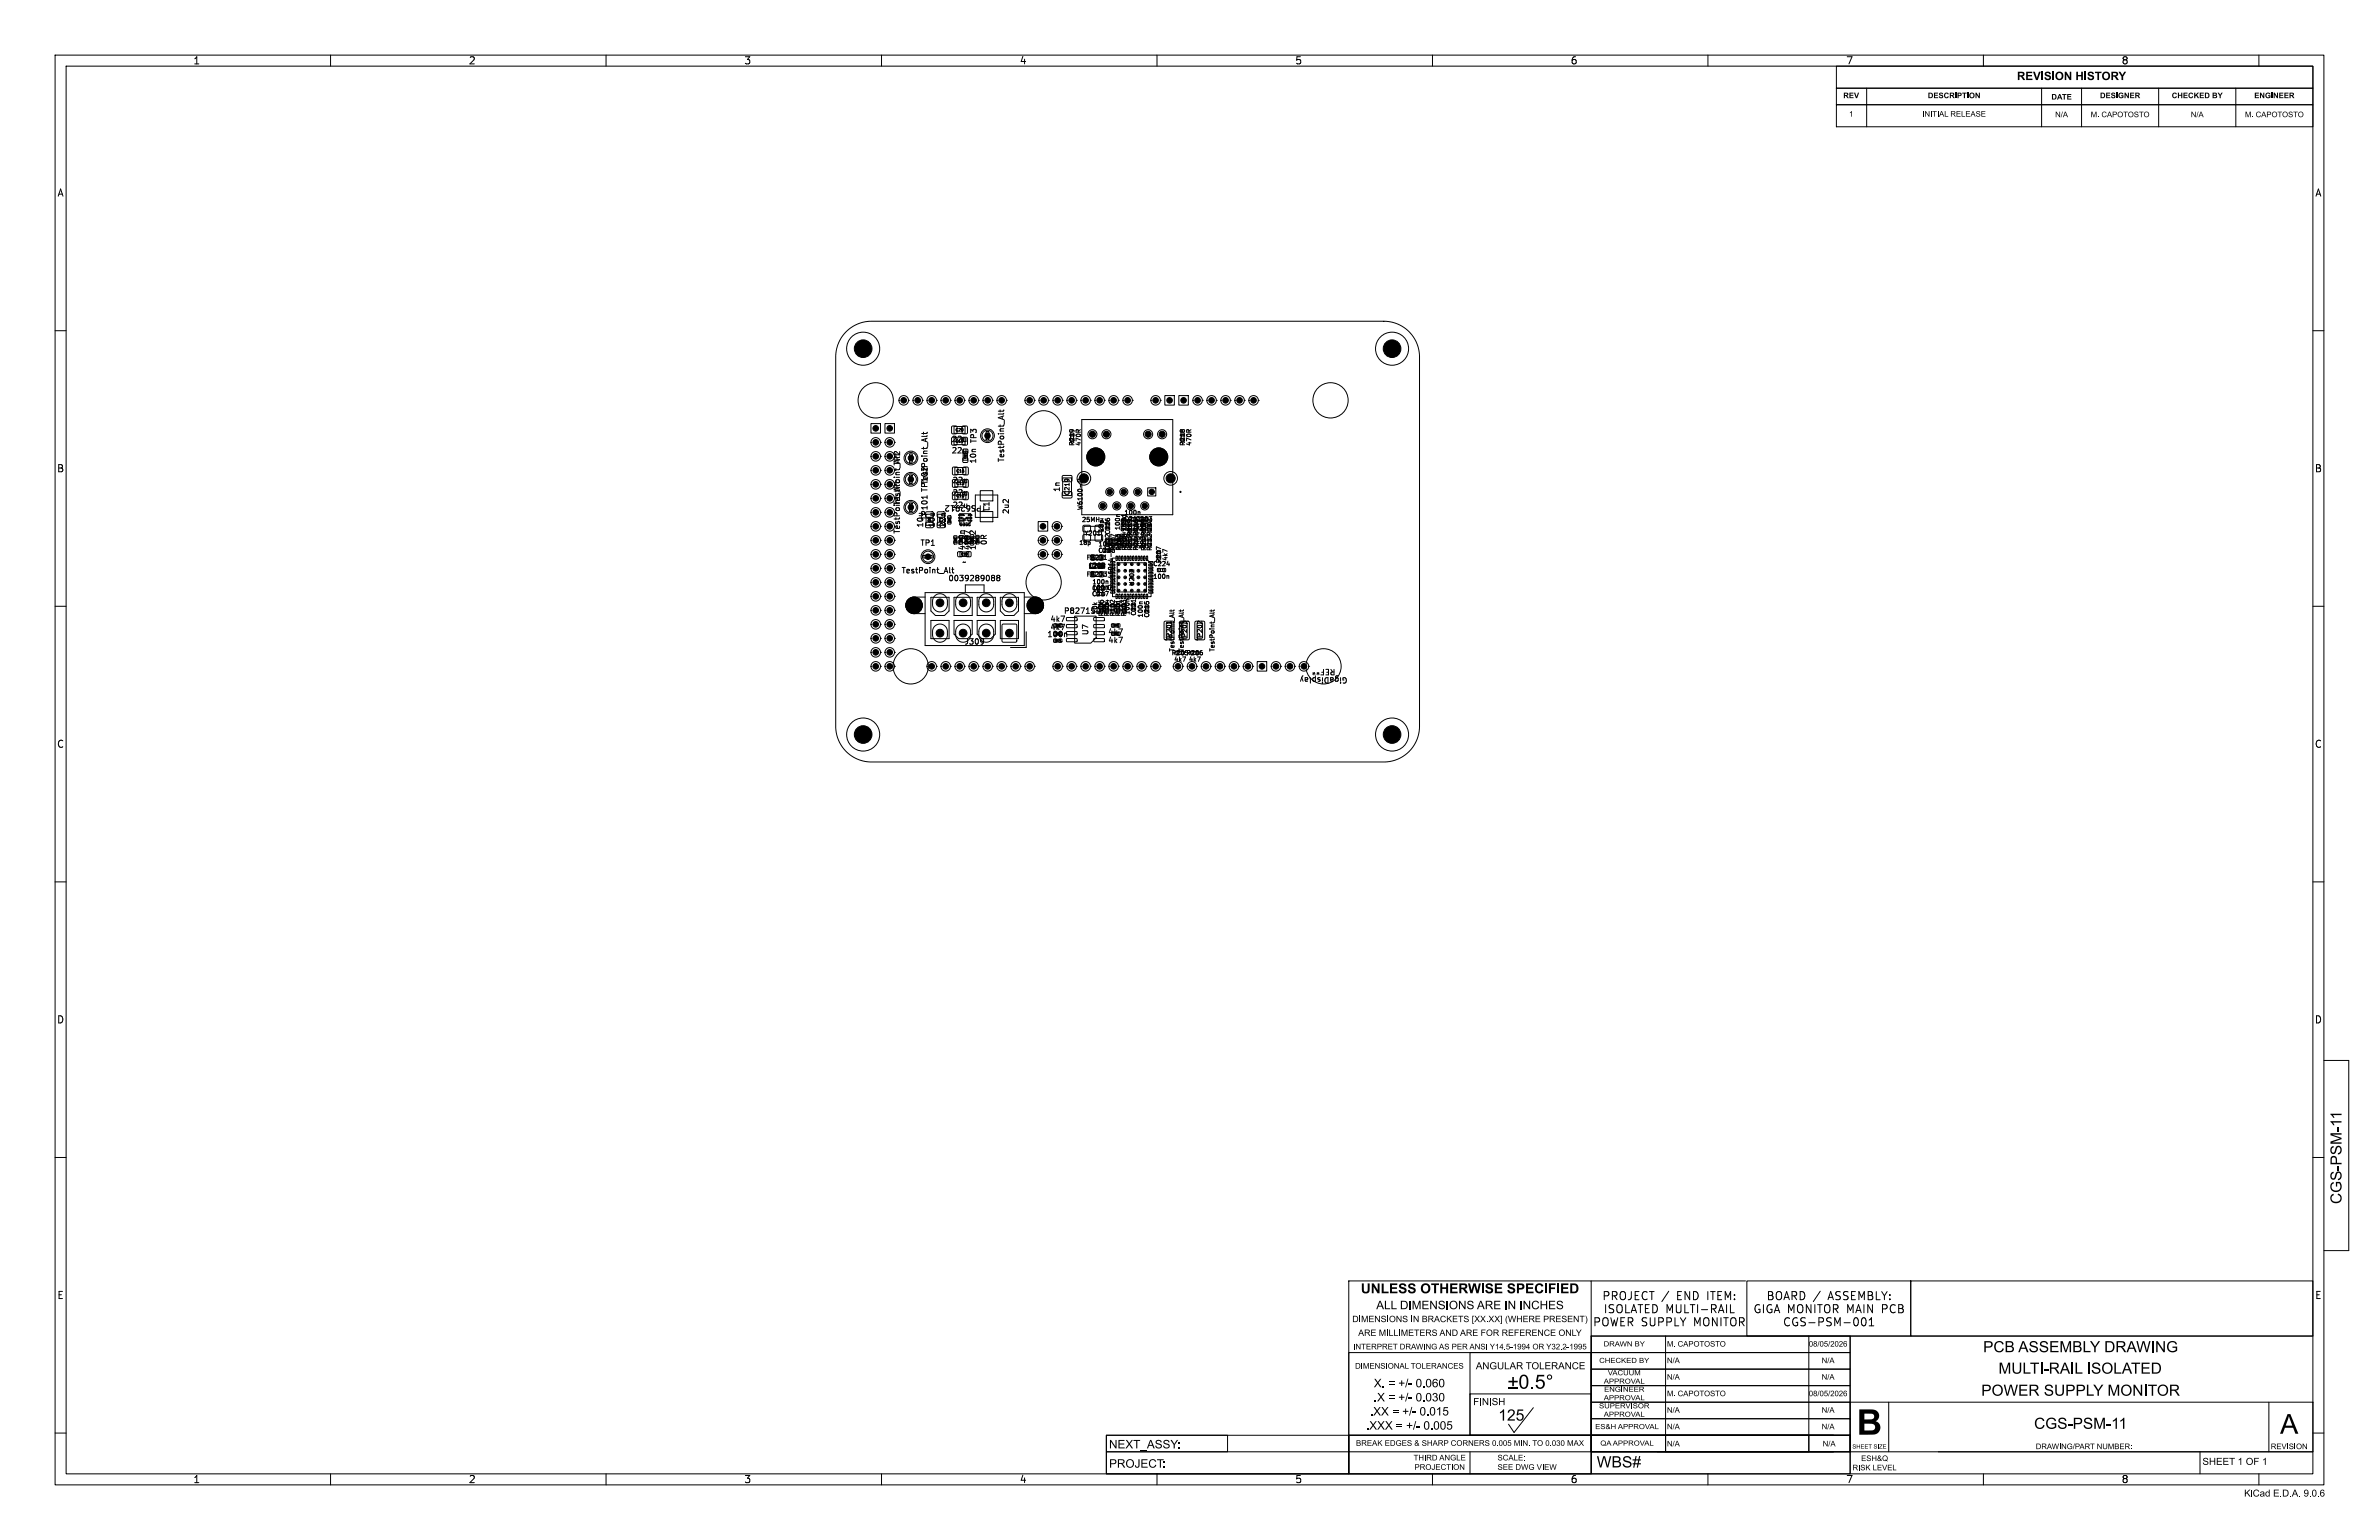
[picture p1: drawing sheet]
<svg xmlns="http://www.w3.org/2000/svg" width="432mm" height="279mm" viewBox="0 0 432 279" stroke-linecap="round" stroke-linejoin="round" font-family="sans-serif">
<defs><g id="words">
<text font-size="6.4" x="337" y="262">B</text>
<text font-size="5" x="413.8" y="261.4">A</text>
<g font-size="2.8">
<text x="359.9" y="246.1">PCB ASSEMBLY DRAWING</text>
<text x="362.7" y="250">MULTI-RAIL ISOLATED</text>
<text x="359.6" y="254">POWER SUPPLY MONITOR</text>
<text x="271.9" y="258.5">125</text>
<text x="369.2" y="260">CGS-PSM-11</text>
<text x="289.8" y="267">WBS#</text>
</g>
<text font-size="2.5" x="247" y="235.3">UNLESS OTHERWISE SPECIFIED</text>
<g font-size="2.1">
<text x="366.1" y="15.1">REVISION HISTORY</text>
<text x="249.8" y="238.1">ALL DIMENSIONS ARE</text>
<text x="297.2" y="238.5">BOARD /</text>
<text x="323.8" y="238.5">SUPPLY</text>
<text x="333.5" y="238.5">MONITOR</text>
<text x="201.3" y="263.3">NEXT_ASSY:</text>
<text x="201.3" y="266.8">PROJECT:</text>
</g>
<g font-size="1.8">
<text x="35" y="11.9">1</text>
<text x="85" y="11.9">2</text>
<text x="135" y="11.9">3</text>
<text x="185" y="11.9">4</text>
<text x="235" y="11.9">5</text>
<text x="285" y="11.9">6</text>
<text x="335" y="11.9">7</text>
<text x="385" y="11.9">8</text>
<text x="10.3" y="35.9">A</text>
<text x="420.1" y="35.9">A</text>
<text x="10.3" y="85.9">B</text>
<text x="420.1" y="85.9">B</text>
<text x="10.3" y="135.9">C</text>
<text x="420.1" y="135.9">C</text>
<text x="10.3" y="185.9">D</text>
<text x="420.1" y="185.9">D</text>
<text x="10.3" y="235.9">E</text>
<text x="420.1" y="235.9">E</text>
<text x="267.9" y="248.9">ANGULAR TOLERANCE</text>
<text x="267.4" y="255.4">FINISH</text>
<text x="35" y="269.3">1</text>
<text x="85" y="269.3">2</text>
<text x="135" y="269.3">3</text>
<text x="185" y="269.3">4</text>
<text x="235" y="269.3">5</text>
<text x="285" y="269.3">6</text>
<text x="335" y="269.3">7</text>
<text x="385" y="269.3">8</text>
<text x="399.7" y="266.2">SHEET 1 OF 1</text>
</g>
<text font-size="1.7" x="407.3" y="272">KiCad E.D.A. 9.0.6</text>
<g font-size="1.6">
<text x="245.4" y="240.3">DIMENSIONS IN BRACKETS [XX.XX] (WHERE PRESENT)</text>
<text x="246.5" y="242.8">ARE MILLIMETERS AND ARE FOR REFERENCE ONLY</text>
</g>
<g font-size="1.4">
<text x="334.6" y="18.2">REV</text>
<text x="335.6" y="21.5">1</text>
<text x="348.9" y="21.5">INITIAL RELEASE</text>
<text x="349.9" y="18.2">DESCRIPTION</text>
<text x="372.3" y="18.4">DATE</text>
<text x="373" y="21.6">N/A</text>
<text x="379.5" y="21.6">M. CAPOTOSTO</text>
<text x="381.2" y="18.2">DESIGNER</text>
<text x="394.2" y="18.2">CHECKED BY</text>
<text x="397.6" y="21.6">N/A</text>
<text x="407.5" y="21.6">M. CAPOTOSTO</text>
<text x="409.2" y="18.2">ENGINEER</text>
<text x="172.6" y="82.5">22u</text>
<text x="172.6" y="80.4">22u</text>
<text x="177.5" y="80.5" transform="rotate(-90 177.5 80.5)">TP3</text>
<text x="182.5" y="84" transform="rotate(-90 182.5 84)">TestPoint_Alt</text>
<text x="163.6" y="84.6" transform="rotate(-90 163.6 84.6)">TP2</text>
<text x="168.5" y="89.4" transform="rotate(-90 168.5 89.4)">TP102</text>
<text x="168.6" y="88" transform="rotate(-90 168.6 88)">TestPoint_Alt</text>
<text x="172.8" y="87.9">22u</text>
<text x="177.4" y="84.2" transform="rotate(-90 177.4 84.2)">10n</text>
<text x="192.6" y="89.4" transform="rotate(-90 192.6 89.4)">1n</text>
<text x="163.5" y="91.9" transform="rotate(-90 163.5 91.9)">TestPoint_Alt</text>
<text x="167.8" y="95.8" transform="rotate(-90 167.8 95.8)">10u</text>
<text x="168.5" y="94.5" transform="rotate(-90 168.5 94.5)">TP101</text>
<text x="169.9" y="95.8" transform="rotate(-90 169.9 95.8)">10u</text>
<text x="171.9" y="95.9" transform="rotate(-90 171.9 95.9)">22n</text>
<text x="172.8" y="92.4">22u</text>
<text x="172.8" y="90.1">22u</text>
<text x="179" y="91.5" transform="rotate(-180 179 91.5)">TPS62912</text>
<text x="179.8" y="92.8" transform="rotate(-90 179.8 92.8)">L1</text>
<text x="183.3" y="93.4" transform="rotate(-90 183.3 93.4)">2u2</text>
<text x="163.5" y="97" transform="rotate(-90 163.5 97)">TestPoint_Alt</text>
<text x="167" y="99.2">TP1</text>
<text x="175.3" y="100" transform="rotate(-90 175.3 100)">470n</text>
<text x="176" y="98.4" transform="rotate(-90 176 98.4)">~</text>
<text x="177.3" y="99.9" transform="rotate(-90 177.3 99.9)">15k2</text>
<text x="179.3" y="99" transform="rotate(-90 179.3 99)">0R</text>
<text x="163.5" y="104.2">TestPoint_Alt</text>
<text x="172" y="105.6">0039289088</text>
<text x="174.6" y="102.7">~</text>
<text x="190.5" y="113">4k7</text>
<text x="193" y="111.6">P82715DR</text>
<text x="175" y="117.1">J309</text>
<text x="190" y="115.8">100n</text>
<text x="190.5" y="114.5">4k7</text>
<text x="197.7" y="115.4" transform="rotate(-90 197.7 115.4)">U7</text>
<text x="201" y="115.4">4k7</text>
<text x="201" y="116.9">4k7</text>
<text x="242.5" y="121.2" transform="rotate(-180 242.5 121.2)">REF**</text>
<text x="244.7" y="122.7" transform="rotate(-180 244.7 122.7)">GigaDisplay</text>
<text x="245.6" y="245.2">INTERPRET DRAWING AS PER ANSI Y14.5-1994 OR Y32.2-1995</text>
<text x="302.6" y="244.7">M. CAPOTOSTO</text>
<text x="328.3" y="244.7">08/05/2026</text>
<text x="245.4" y="248.7">DIMENSIONAL TOLERANCES</text>
<text x="302.6" y="250.7">N/A</text>
<text x="302.6" y="247.7">N/A</text>
<text x="330.6" y="250.7">N/A</text>
<text x="330.6" y="247.7">N/A</text>
<text x="302.6" y="253.7">M. CAPOTOSTO</text>
<text x="328.3" y="253.7">08/05/2026</text>
<text x="330.6" y="256.7">N/A</text>
<text x="246.1" y="262.7">BREAK EDGES &amp; SHARP CORNERS 0.005 MIN. TO 0.030 MAX</text>
<text x="302.6" y="262.8">N/A</text>
<text x="302.6" y="259.7">N/A</text>
<text x="330.6" y="259.7">N/A</text>
<text x="330.8" y="262.8">N/A</text>
<text x="369.5" y="263.3">DRAWING/PARTNUMBER:</text>
<text x="412.2" y="263.3">REVISION</text>
</g>
<g font-size="1.3">
<text x="291.1" y="244.6">DRAWN BY</text>
<text x="290.3" y="247.6">CHECKED BY</text>
<text x="289.5" y="259.6">ES&amp;H APPROVAL</text>
<text x="290.5" y="262.6">QA APPROVAL</text>
</g>
<g font-size="1.1">
<text x="195.1" y="81" transform="rotate(-90 195.1 81)">R219</text>
<text x="196.3" y="81" transform="rotate(-90 196.3 81)">470R</text>
<text x="215.2" y="81" transform="rotate(-90 215.2 81)">R218</text>
<text x="216.4" y="81" transform="rotate(-90 216.4 81)">470R</text>
<text x="194.3" y="90" transform="rotate(-90 194.3 90)">C219</text>
<text x="196.2" y="94.9">25MHz</text>
<text x="196.7" y="92.7" transform="rotate(-90 196.7 92.7)">W6100-Q</text>
<text x="204" y="94.7">C211</text>
<text x="204" y="93.6">100n</text>
<text x="206" y="94.7">C203</text>
<text x="206.1" y="95.9">100n</text>
<text x="196.8" y="97.3">Y201</text>
<text x="197.2" y="101.7">FB201</text>
<text x="197.9" y="101.8">3u3</text>
<text x="199.3" y="100.4">C225</text>
<text x="199.3" y="99.3">100n</text>
<text x="200.4" y="96.6" transform="rotate(-90 200.4 96.6)">18p</text>
<text x="201.6" y="100" transform="rotate(-90 201.6 100)">C222 C226</text>
<text x="202.5" y="99.2" transform="rotate(-90 202.5 99.2)">0R</text>
<text x="202.6" y="100" transform="rotate(-90 202.6 100)">R217</text>
<text x="203.4" y="96.3" transform="rotate(-90 203.4 96.3)">100n</text>
<text x="203.5" y="99.9" transform="rotate(-90 203.5 99.9)">12k3</text>
<text x="203.6" y="100" transform="rotate(-90 203.6 100)">R220</text>
<text x="203.8" y="99.3" transform="rotate(-90 203.8 99.3)">1M</text>
<text x="204.6" y="96.3" transform="rotate(-90 204.6 96.3)">C201</text>
<text x="204.6" y="99.7" transform="rotate(-90 204.6 99.7)">3R3</text>
<text x="204.7" y="100" transform="rotate(-90 204.7 100)">R20849R9</text>
<text x="205.6" y="99.7" transform="rotate(-90 205.6 99.7)">3R3 R215</text>
<text x="206.6" y="99.9" transform="rotate(-90 206.6 99.9)">R214R216</text>
<text x="207" y="97.3" transform="rotate(-90 207 97.3)">49R9</text>
<text x="207.1" y="99.7" transform="rotate(-90 207.1 99.7)">3R3</text>
<text x="208.1" y="99.9" transform="rotate(-90 208.1 99.9)">R21149R9</text>
<text x="208.1" y="99.7" transform="rotate(-90 208.1 99.7)">3R3 R209</text>
<text x="209.1" y="99.9" transform="rotate(-90 209.1 99.9)">R212R210</text>
<text x="212" y="101.8" transform="rotate(-90 212 101.8)">4k7</text>
<text x="197.2" y="104.7">FB203</text>
<text x="197.5" y="103.3">120R</text>
<text x="197.5" y="103.2">C218</text>
<text x="198.2" y="107.3">C227</text>
<text x="198.2" y="107.1">100n</text>
<text x="198.2" y="106.1">100n</text>
<text x="202.2" y="107.3" transform="rotate(-90 202.2 107.3)">SI-46014-F</text>
<text x="206.1" y="106.5" transform="rotate(-90 206.1 106.5)">U202</text>
<text x="209.2" y="102.8">C224</text>
<text x="209.3" y="105.1">100n</text>
<text x="210.9" y="102.2" transform="rotate(-90 210.9 102.2)">R207</text>
<text x="198.1" y="108.3">C217</text>
<text x="199.3" y="111.4" transform="rotate(-90 199.3 111.4)">10k</text>
<text x="200.3" y="111.4" transform="rotate(-90 200.3 111.4)">10k</text>
<text x="200.5" y="111.9" transform="rotate(-90 200.5 111.9)">R105</text>
<text x="201.3" y="111.4" transform="rotate(-90 201.3 111.4)">10k</text>
<text x="201.5" y="111.9" transform="rotate(-90 201.5 111.9)">R104</text>
<text x="202.5" y="111.9" transform="rotate(-90 202.5 111.9)">R102</text>
<text x="203.3" y="111.4" transform="rotate(-90 203.3 111.4)">10k</text>
<text x="203.5" y="111.9" transform="rotate(-90 203.5 111.9)">R101</text>
<text x="204.5" y="111.9" transform="rotate(-90 204.5 111.9)">R103</text>
<text x="204.7" y="111.4" transform="rotate(-90 204.7 111.4)">10k</text>
<text x="205.1" y="111.6" transform="rotate(-90 205.1 111.6)">100n</text>
<text x="206.3" y="111.8" transform="rotate(-90 206.3 111.8)">C221</text>
<text x="207.6" y="112.1" transform="rotate(-90 207.6 112.1)">100n</text>
<text x="208.7" y="112.1" transform="rotate(-90 208.7 112.1)">C215</text>
<text x="212.6" y="119">R205R206</text>
<text x="212.7" y="116.3" transform="rotate(-90 212.7 116.3)">TP201</text>
<text x="213.4" y="118.4" transform="rotate(-90 213.4 118.4)">TestPoint_Alt</text>
<text x="215.1" y="118.4" transform="rotate(-90 215.1 118.4)">TestPoint_Alt</text>
<text x="215.5" y="116.3" transform="rotate(-90 215.5 116.3)">TP203</text>
<text x="218.3" y="116.3" transform="rotate(-90 218.3 116.3)">TP202</text>
<text x="220.6" y="118.4" transform="rotate(-90 220.6 118.4)">TestPoint_Alt</text>
<text x="213.1" y="120.2">4k7</text>
<text x="215.7" y="120.2">4k7</text>
<text x="336.2" y="263.1">SHEET SIZE</text>
</g>
<text font-size="1" x="195.8" y="99">18p</text>
<g font-size=".7">
<text x="173.4" y="80.4">C19</text>
<text x="173.4" y="78.4">C20</text>
<text x="173.5" y="85.8">C16</text>
<text x="173.5" y="88.1">C13</text>
<text x="169.1" y="94.9" transform="rotate(-90 169.1 94.9)">C8</text>
<text x="171.2" y="94.9" transform="rotate(-90 171.2 94.9)">C7</text>
<text x="173.5" y="90.3">C10</text>
<text x="175.7" y="93.8" transform="rotate(-180 175.7 93.8)">U4</text>
</g>
<g font-size=".6">
<text x="175.5" y="83.3" transform="rotate(-90 175.5 83.3)">FB1</text>
<text x="174.4" y="100.8">C18</text>
</g>
<g font-size=".4">
<text x="174.6" y="98.4" transform="rotate(-90 174.6 98.4)">R26</text>
<text x="177.6" y="98.3" transform="rotate(-90 177.6 98.3)">R21</text>
<text x="191.6" y="113.7">R23</text>
<text x="202.1" y="113.7">R24</text>
<text x="191.6" y="115.2">R32</text>
<text x="202.1" y="115.2">R31</text>
</g>
<g font-size=".3">
<text x="172.5" y="94.6" transform="rotate(-90 172.5 94.6)">C6</text>
<text x="173.6" y="98.2" transform="rotate(-90 173.6 98.2)">C9</text>
<text x="191.6" y="116.4">C17</text>
</g>
</g></defs>
<g fill="none" stroke="#000" stroke-width=".18">
<path d="M10 10h411.8v259.4h-411.8zM12 12h407.8v255.4h-407.8zM60 10v2M110 10v2M160 10v2M210 10v2M260 10v2M310 10v2M333.3 12h86.5v4h-86.5zM333.3 16h86.5v3h-86.5zM333.3 19h86.5v4h-86.5zM338.8 16v7"/>
<path d="M360 10v2M370.6 16v7M377.8 16v7M391.8 16v7M405.8 16v7M410 10v2M10 60h2M153.6 60.2a6.5 6.5 0 0 1 4.6-1.9h93a6.5 6.5 0 0 1 6.4 6.5v67a6.5 6.5 0 0 1-6.4 6.4h-93a6.5 6.5 0 0 1-6.5-6.4v-67a6.5 6.5 0 0 1 1.9-4.6zM158.1 76.9h1.7v1.7h-1.7zM160.6 76.9h1.7v1.7h-1.7zM163.2 72.6a.86 .86 0 0 1 .8-.8 .86 .86 0 0 1 .9 .8M163.2 72.6a.86 .86 0 0 0 .8 .9 .86 .86 0 0 0 .9-.9"/>
<path d="M163.2 72.6h.1M164.9 72.6h.1M165.7 72.6a.86 .86 0 0 1 .9-.8 .86 .86 0 0 1 .8 .8M165.7 72.6a.86 .86 0 0 0 .9 .9 .86 .86 0 0 0 .8-.9M165.7 72.6h.1M167.4 72.6h.1M167.6 78.4v.4M168.2 72.6a.86 .86 0 0 1 .9-.8 .86 .86 0 0 1 .9 .8M168.2 72.6a.86 .86 0 0 0 .9 .9 .86 .86 0 0 0 .9-.9M168.2 72.6h.1M168.3 79l-.2 .2h-.8M168.3 78.4l-.2 .2h-.8"/>
<path d="M170 72.6h.1M170.8 72.6a.86 .86 0 0 1 .8-.8 .86 .86 0 0 1 .9 .8M170.8 72.6a.86 .86 0 0 0 .8 .9 .86 .86 0 0 0 .9-.9M170.8 72.6h.1M172.5 72.6h.1M172.8 77.3h.7l.2 .1v1.1l-.1 .2h-.6l-.3-.1zM173.2 77.4h2v1.2h-2zM173.3 72.6a.86 .86 0 0 1 .9-.8 .86 .86 0 0 1 .8 .8M173.3 72.6a.86 .86 0 0 0 .9 .9 .86 .86 0 0 0 .8-.9M173.3 72.6h.1M174.7 79.4l.7-.1 .2 .2v1l-.1 .3h-.6l-.3-.2zM174.7 77.3h.7l.2 .1v1.1l-.1 .2h-.6l-.3-.1z"/>
<path d="M175 72.6h.1M175.9 72.6a.86 .86 0 0 1 .8-.8 .86 .86 0 0 1 .9 .8M175.9 72.6a.86 .86 0 0 0 .8 .9 .86 .86 0 0 0 .9-.9M175.9 72.6h.1M177.6 72.6h.1M178.4 72.6a.86 .86 0 0 1 .9-.8 .86 .86 0 0 1 .8 .8M178.4 72.6a.86 .86 0 0 0 .9 .9 .86 .86 0 0 0 .8-.9M178.4 72.6h.1M179 78.3h.5v1.5h-.5zM180.1 72.6h.1M180.9 72.6a.86 .86 0 0 1 .9-.8 .86 .86 0 0 1 .9 .8M180.9 72.6a.86 .86 0 0 0 .9 .9 .86 .86 0 0 0 .9-.9"/>
<path d="M180.9 72.6h.1M181.5 74.4v.3M182.2 75l-.2 .1h-.8M182.2 74.4l-.2 .2h-.8M182.7 72.6h.1M186 72.6a.86 .86 0 0 1 .9-.8 .86 .86 0 0 1 .8 .8M186 72.6a.86 .86 0 0 0 .9 .9 .86 .86 0 0 0 .8-.9M186 72.6h.1M187.7 72.6h.1M188.6 72.6a.86 .86 0 0 1 .8-.8 .86 .86 0 0 1 .9 .8M188.6 72.6a.86 .86 0 0 0 .8 .9 .86 .86 0 0 0 .9-.9M188.6 72.6h.1"/>
<path d="M190.3 72.6h.1M191.1 72.6a.86 .86 0 0 1 .9-.8 .86 .86 0 0 1 .8 .8M191.1 72.6a.86 .86 0 0 0 .9 .9 .86 .86 0 0 0 .8-.9M191.1 72.6h.1M192.8 72.6h.1M193.6 72.6a.86 .86 0 0 1 .9-.8 .86 .86 0 0 1 .9 .8M193.6 72.6a.86 .86 0 0 0 .9 .9 .86 .86 0 0 0 .9-.9M193.6 72.6h.1M195.4 72.6h.1M196.2 72.6a.86 .86 0 0 1 .8-.8 .86 .86 0 0 1 .9 .8M196.2 72.6a.86 .86 0 0 0 .8 .9 .86 .86 0 0 0 .9-.9M196.2 72.6h.1"/>
<path d="M196.3 76.1h16.6v17.3h-16.6zM197.9 72.6h.1M198.7 72.6a.86 .86 0 0 1 .9-.8 .86 .86 0 0 1 .8 .8M198.7 72.6a.86 .86 0 0 0 .9 .9 .86 .86 0 0 0 .8-.9M198.7 72.6h.1M200.4 72.6h.1M201.3 72.6a.86 .86 0 0 1 .8-.8 .86 .86 0 0 1 .9 .8M201.3 72.6a.86 .86 0 0 0 .8 .9 .86 .86 0 0 0 .9-.9M201.3 72.6h.1M203 72.6h.1M203.8 72.6a.86 .86 0 0 1 .9-.8 .86 .86 0 0 1 .8 .8M203.8 72.6a.86 .86 0 0 0 .9 .9 .86 .86 0 0 0 .8-.9"/>
<path d="M203.8 72.6h.1M205.5 72.6h.1M208.9 72.6a.86 .86 0 0 1 .8-.8 .86 .86 0 0 1 .9 .8M208.9 72.6a.86 .86 0 0 0 .8 .9 .86 .86 0 0 0 .9-.9M208.9 72.6h.1M210.6 72.6h.1M211.4 71.8h1.7v1.7h-1.7zM214 71.8h1.7v1.7h-1.7zM216.5 72.6a.86 .86 0 0 1 .9-.8 .86 .86 0 0 1 .8 .8M216.5 72.6a.86 .86 0 0 0 .9 .9 .86 .86 0 0 0 .8-.9M216.5 72.6h.1M218.2 72.6h.1"/>
<path d="M219 72.6a.86 .86 0 0 1 .9-.8 .86 .86 0 0 1 .9 .8M219 72.6a.86 .86 0 0 0 .9 .9 .86 .86 0 0 0 .9-.9M219 72.6h.1M220.8 72.6h.1M221.6 72.6a.86 .86 0 0 1 .8-.8 .86 .86 0 0 1 .9 .8M221.6 72.6a.86 .86 0 0 0 .8 .9 .86 .86 0 0 0 .9-.9M221.6 72.6h.1M223.3 72.6h.1M224.1 72.6a.86 .86 0 0 1 .9-.8 .86 .86 0 0 1 .8 .8M224.1 72.6a.86 .86 0 0 0 .9 .9 .86 .86 0 0 0 .8-.9M224.1 72.6h.1M225.8 72.6h.1"/>
<path d="M226.7 72.6a.86 .86 0 0 1 .8-.8 .86 .86 0 0 1 .9 .8M226.7 72.6a.86 .86 0 0 0 .8 .9 .86 .86 0 0 0 .9-.9M226.7 72.6h.1M228.4 72.6h.1M419.8 60h2M158.1 98a.86 .86 0 0 1 .8-.8 .86 .86 0 0 1 .9 .8M158.1 98a.86 .86 0 0 0 .8 .9 .86 .86 0 0 0 .9-.9M158.1 95.5a.86 .86 0 0 1 .8-.9 .86 .86 0 0 1 .9 .9M158.1 95.5a.86 .86 0 0 0 .8 .9 .86 .86 0 0 0 .9-.9M158.1 93a.86 .86 0 0 1 .8-.9 .86 .86 0 0 1 .9 .9M158.1 93a.86 .86 0 0 0 .8 .8 .86 .86 0 0 0 .9-.8M158.1 90.4a.86 .86 0 0 1 .8-.8 .86 .86 0 0 1 .9 .8"/>
<path d="M158.1 90.4a.86 .86 0 0 0 .8 .9 .86 .86 0 0 0 .9-.9M158.1 87.9a.86 .86 0 0 1 .8-.9 .86 .86 0 0 1 .9 .9M158.1 87.9a.86 .86 0 0 0 .8 .8 .86 .86 0 0 0 .9-.8M158.1 85.3a.86 .86 0 0 1 .8-.8 .86 .86 0 0 1 .9 .8M158.1 85.3a.86 .86 0 0 0 .8 .9 .86 .86 0 0 0 .9-.9M158.1 82.8a.86 .86 0 0 1 .8-.9 .86 .86 0 0 1 .9 .9M158.1 82.8a.86 .86 0 0 0 .8 .9 .86 .86 0 0 0 .9-.9M158.1 80.3a.86 .86 0 0 1 .8-.9 .86 .86 0 0 1 .9 .9M158.1 80.3a.86 .86 0 0 0 .8 .8 .86 .86 0 0 0 .9-.8M158.1 98h.1M158.1 95.5h.1M158.1 93h.1"/>
<path d="M158.1 90.4h.1M158.1 87.9h.1M158.1 85.3h.1M158.1 82.8h.1M158.1 80.3h.1M159.8 98h.1M159.8 95.5h.1M159.8 93h.1M159.8 90.4h.1M159.8 87.9h.1M159.8 85.3h.1M159.8 82.8h.1"/>
<path d="M159.8 80.3h.1M160.6 98a.86 .86 0 0 1 .9-.8 .86 .86 0 0 1 .8 .8M160.6 98a.86 .86 0 0 0 .9 .9 .86 .86 0 0 0 .8-.9M160.6 80.3a.86 .86 0 0 1 .9-.9 .86 .86 0 0 1 .8 .9M160.6 80.3a.86 .86 0 0 0 .9 .8 .86 .86 0 0 0 .8-.8M160.6 98h.1M160.6 95.5h.1M160.6 93h.1M160.6 90.4h.1M160.6 87.9h.1M160.6 85.3h.1M160.6 82.8h.1"/>
<path d="M160.6 80.3h.1M162.3 98h.1M162.3 80.3h.1M165.1 86.2h.5v1.5h-.5zM165.1 91.3h.5v1.5h-.5zM165.1 82.3h.5v1.6h-.5zM168.1 92.9h1.2l.1 .2v.6l-.2 .2-1.1-.1-.1-.2zM168.1 94.8h1.2l.1 .2v.6l-.2 .2-1.1-.1-.1-.2zM168.1 93.3h1.2M168.1 95.3h1.2M168.3 89.9v.6M170.2 92.9h1.2l.1 .2v.6l-.2 .2-1.1-.1-.1-.2z"/>
<path d="M170.2 94.8h1.2l.1 .2v.6l-.2 .2-1.1-.1-.1-.2zM170.2 93.3h1.2M170.2 95.3h1.2M171.6 91.7h.7l-.7 .8 .1 .2h.4M172 93.6h.6v.5h-.6zM172 94.6h.6v.4h-.6zM172.1 93.8h.5v1h-.5M172.9 84.8l.7-.1 .2 .2 .1 1-.2 .3h-.6l-.2-.2zM172.9 89.3l.7-.1 .2 .2 .1 1-.2 .3h-.6l-.2-.2zM172.9 87h.7l.2 .1 .1 1.1-.2 .2h-.6l-.2-.1zM173.1 98.2h.6v.5h-.6zM173.1 97.2h.6v.5h-.6z"/>
<path d="M173.2 97.5h.5v1h-.5zM173.3 84.8h2v1.3h-2zM174 93.4h.9l.1 .1-1 .1zM174 93.9h.6v.1h-.6zM174 94.4h.9l.1 .1h-1zM174.2 93.2h2v1.5l-.5 .5h-1.5zM174.3 94.9h.3l-.1 .5h-.2zM174.8 83.1h.8v.7h-.8zM174.8 81.5h.8v.8h-.8zM174.8 81.9h.8v1.6h-.8zM174.8 94.9h.3l-.1 .5h-.2zM174.8 84.8l.7-.1 .2 .2 .1 1-.2 .3h-.6l-.2-.2z"/>
<path d="M174.8 89.3l.7-.1 .2 .2 .1 1-.2 .3h-.6l-.2-.2zM174.8 87h.7l.2 .1 .1 1.1-.2 .2h-.6l-.2-.1zM175 96.3h-.5l-.1 .3M175 96.3v.6M175 96.3l1 .4M175.3 94.9h.3l-.1 .5h-.2zM175.4 99.1h.6M175.4 93.9h.9l.1 .1-1 .1zM175.8 94.4h.6v.1h-.6zM175.8 93.4h.6v.1h-.6zM175.8 94.9h.3l-.1 .5h-.2zM177 89.8h4.1v4.1h-4.1z"/>
<path d="M177 96.3v.6l-.5-.5-.3-.1-.2 .2M177.9 92.8h2.3v1.9h-2.3zM177.9 89h2.3v1.9h-2.3zM182.1 90.7h.4M183 90.6v.6M188.4 98a.86 .86 0 0 1 .9-.8 .86 .86 0 0 1 .9 .8M188.4 98a.86 .86 0 0 0 .9 .9 .86 .86 0 0 0 .9-.9M188.4 94.6h1.8v1.8h-1.8zM188.4 98h.1M190.2 98h.1M191 95.5a.86 .86 0 0 1 .8-.9 .86 .86 0 0 1 .9 .9M191 95.5a.86 .86 0 0 0 .8 .9 .86 .86 0 0 0 .9-.9"/>
<path d="M191 98a.86 .86 0 0 1 .8-.8 .86 .86 0 0 1 .9 .8M191 98a.86 .86 0 0 0 .8 .9 .86 .86 0 0 0 .9-.9M191 95.5h.1M191 98h.1M192.7 95.5h.1M192.7 98h.1M192.9 86.3h1.5l.2 .2v.8l-.3 .1h-1.4l-.1-.2zM192.9 89.3l1.5-.1 .2 .3v.7l-.3 .2-1.4-.1-.1-.2zM192.9 86.7h1.6v3.2h-1.6zM193.3 87h.6M193.6 86.9l.1 .1M195.7 87h.6l.1 .3-.3 .2-.4-.1z"/>
<path d="M196.5 86.9l-.3 .4M196.6 95.4h1.3v1h-1.3zM196.6 97.1h1.3v1h-1.3zM196.7 95.5h2.6l.6 .6v1.9h-3.2zM198.8 95.4h1.3v1h-1.3zM198.8 97.1h1.3v1h-1.3zM199.2 97.1h.5M199.8 94.1h.4l-.4 .6M201.6 96.9l.8 .4M202.8 93.4l-.1 .1M204.4 97h.1M206.8 92.8l.1 .6"/>
<path d="M208.3 88.5h1.5v1.5h-1.5zM210.7 99.5l-.8-.3v.5M10 110h2M158.1 118.4a.86 .86 0 0 1 .8-.9 .86 .86 0 0 1 .9 .9M158.1 118.4a.86 .86 0 0 0 .8 .8 .86 .86 0 0 0 .9-.8M158.1 115.8a.86 .86 0 0 1 .8-.8 .86 .86 0 0 1 .9 .8M158.1 115.8a.86 .86 0 0 0 .8 .9 .86 .86 0 0 0 .9-.9M158.1 113.3a.86 .86 0 0 1 .8-.9 .86 .86 0 0 1 .9 .9M158.1 113.3a.86 .86 0 0 0 .8 .8 .86 .86 0 0 0 .9-.8M158.1 110.7a.86 .86 0 0 1 .8-.8 .86 .86 0 0 1 .9 .8M158.1 110.7a.86 .86 0 0 0 .8 .9 .86 .86 0 0 0 .9-.9M158.1 108.2a.86 .86 0 0 1 .8-.9 .86 .86 0 0 1 .9 .9"/>
<path d="M158.1 108.2a.86 .86 0 0 0 .8 .9 .86 .86 0 0 0 .9-.9M158.1 105.7a.86 .86 0 0 1 .8-.9 .86 .86 0 0 1 .9 .9M158.1 105.7a.86 .86 0 0 0 .8 .8 .86 .86 0 0 0 .9-.8M158.1 103.1a.86 .86 0 0 1 .8-.8 .86 .86 0 0 1 .9 .8M158.1 103.1a.86 .86 0 0 0 .8 .9 .86 .86 0 0 0 .9-.9M158.1 100.6a.86 .86 0 0 1 .8-.9 .86 .86 0 0 1 .9 .9M158.1 100.6a.86 .86 0 0 0 .8 .8 .86 .86 0 0 0 .9-.8M158.1 118.4h.1M158.1 115.8h.1M158.1 113.3h.1M158.1 110.7h.1M158.1 108.2h.1"/>
<path d="M158.1 105.7h.1M158.1 103.1h.1M158.1 100.6h.1M159.8 118.4h.1M159.8 115.8h.1M159.8 113.3h.1M159.8 110.7h.1M159.8 108.2h.1M159.8 105.7h.1M159.8 103.1h.1M159.8 100.6h.1M160.6 118.4a.86 .86 0 0 1 .9-.9 .86 .86 0 0 1 .8 .9"/>
<path d="M160.6 118.4a.86 .86 0 0 0 .9 .8 .86 .86 0 0 0 .8-.8M160.6 115.8a.86 .86 0 0 1 .9-.8 .86 .86 0 0 1 .8 .8M160.6 115.8a.86 .86 0 0 0 .9 .9 .86 .86 0 0 0 .8-.9M160.6 113.3a.86 .86 0 0 1 .9-.9 .86 .86 0 0 1 .8 .9M160.6 113.3a.86 .86 0 0 0 .9 .8 .86 .86 0 0 0 .8-.8M160.6 110.7a.86 .86 0 0 1 .9-.8 .86 .86 0 0 1 .8 .8M160.6 110.7a.86 .86 0 0 0 .9 .9 .86 .86 0 0 0 .8-.9M160.6 108.2a.86 .86 0 0 1 .9-.9 .86 .86 0 0 1 .8 .9M160.6 108.2a.86 .86 0 0 0 .9 .9 .86 .86 0 0 0 .8-.9M160.6 105.7a.86 .86 0 0 1 .9-.9 .86 .86 0 0 1 .8 .9M160.6 105.7a.86 .86 0 0 0 .9 .8 .86 .86 0 0 0 .8-.8M160.6 103.1a.86 .86 0 0 1 .9-.8 .86 .86 0 0 1 .8 .8"/>
<path d="M160.6 103.1a.86 .86 0 0 0 .9 .9 .86 .86 0 0 0 .8-.9M160.6 100.6a.86 .86 0 0 1 .9-.9 .86 .86 0 0 1 .8 .9M160.6 100.6a.86 .86 0 0 0 .9 .8 .86 .86 0 0 0 .8-.8M160.6 118.4h.1M160.6 115.8h.1M160.6 113.3h.1M160.6 110.7h.1M160.6 108.2h.1M160.6 105.7h.1M160.6 103.1h.1M160.6 100.6h.1M162.3 118.4h.1"/>
<path d="M162.3 115.8h.1M162.3 113.3h.1M162.3 110.7h.1M162.3 108.2h.1M162.3 105.7h.1M162.3 103.1h.1M162.3 100.6h.1M167.7 100.7h1.5v.5h-1.5zM167.9 108.3h-2a1.5 1.5 0 0 0-1.5 1.5 1.5 1.5 0 0 0 1.5 1.5h2M167.9 107.5h18v9.6h-18zM169 108.4h3.3v2.4l-.9 .9h-1.6l-.8-.9zM169 112.6h3.3v3.3h-3.3z"/>
<path d="M169.7 113.6a1.35 1.35 0 0 1 1.4-.3 1.35 1.35 0 0 1 .9 1.3v.6a1.35 1.35 0 0 1-1.4 1.3 1.35 1.35 0 0 1-1.3-1.3v-1zM169.7 108.1a1.35 1.35 0 0 1 1.4-.3 1.35 1.35 0 0 1 .9 1.3v.6a1.35 1.35 0 0 1-1.4 1.3 1.35 1.35 0 0 1-1.3-1.3v-1zM172.4 103v.8l.1 .2M172.7 103.3h.4M172.9 103v.8l.2 .2M173.2 108.4h3.3v3.3h-3.3zM173.2 112.6h3.3v2.4l-.9 .9h-1.6l-.8-.9zM173.9 113.6a1.35 1.35 0 0 1 1.4-.3 1.35 1.35 0 0 1 .9 1.3v.6a1.35 1.35 0 0 1-1.4 1.3 1.35 1.35 0 0 1-1.3-1.3v-1zM173.9 108.1a1.35 1.35 0 0 1 1.4-.3 1.35 1.35 0 0 1 .9 1.3v.6a1.35 1.35 0 0 1-1.4 1.3 1.35 1.35 0 0 1-1.3-1.3v-1zM173.9 100.1h.7v.9h-.7zM174.2 100.2h1.6v.8h-1.6zM175.2 107.5v-1.4h3.4v1.4"/>
<path d="M175.4 100.1h.8v.9h-.8zM177.4 108.4h3.3v3.3h-3.3zM177.4 112.6h3.3v2.4l-.9 .9h-1.6l-.8-.9zM178.1 113.6a1.35 1.35 0 0 1 1.4-.3 1.35 1.35 0 0 1 .9 1.3v.6a1.35 1.35 0 0 1-1.4 1.3 1.35 1.35 0 0 1-1.3-1.3v-1zM178.1 108.1a1.35 1.35 0 0 1 1.4-.3 1.35 1.35 0 0 1 .9 1.3v.6a1.35 1.35 0 0 1-1.4 1.3 1.35 1.35 0 0 1-1.3-1.3v-1zM178.3 115.9l.2 .2-.1 .7M178.5 116.3l-.2 .2M180.1 104.4l.4 .2-.2 .2M180.1 104.8h.2M180.3 104.8l.2 .4-.4 .2M181.1 104.8l-.2-.2 .2-.2 .4 .2-.2 .2M181.1 104.8h.2"/>
<path d="M181.1 104.8l-.2 .2 .2 .4 .4-.2-.2-.4M181.6 108.4h3.3v2.4l-.9 .9h-1.6l-.8-.9zM181.6 112.6h3.3v3.3h-3.3zM181.9 113.3h2.6v3.1h-2.6zM182.3 108.1a1.35 1.35 0 0 1 1.4-.3 1.35 1.35 0 0 1 .9 1.3v.6a1.35 1.35 0 0 1-1.4 1.3 1.35 1.35 0 0 1-1.3-1.3v-1zM185.9 108.3h2a1.5 1.5 0 0 1 1.5 1.5 1.5 1.5 0 0 1-1.5 1.5h-2M186.3 114.6v2.9h-2.9M188.4 100.6a.86 .86 0 0 1 .9-.9 .86 .86 0 0 1 .9 .9M188.4 100.6a.86 .86 0 0 0 .9 .8 .86 .86 0 0 0 .9-.8M188.4 100.6h.1M190.2 100.6h.1M191 100.6a.86 .86 0 0 1 .8-.9 .86 .86 0 0 1 .9 .9"/>
<path d="M191 100.6a.86 .86 0 0 0 .8 .8 .86 .86 0 0 0 .9-.8M191 100.6h.1M191.3 116h.4v.5h-.4zM191.5 116v.5h1v-.5M192.2 116h.5v.5h-.5zM192.6 113.3h.6l-.4 1M192.6 111.8h.6l-.4 1M192.7 100.6h.1M193.3 114.9l.3 .1v.5M193.6 112.1l1.8-.1 .1 .5-1.9 .1zM193.6 113.3h1.8l.1 .5-1.9 .1zM193.6 114.6h1.8l.1 .5-1.9 .1z"/>
<path d="M193.6 115.9l1.8-.1 .1 .5-1.9 .1zM195.1 111.8h3.9v3.9l-1 1h-2.9zM198.5 115.9l1.9-.1v.5l-1.8 .1zM198.5 114.6h1.9v.5l-1.8 .1zM198.5 113.3h1.9v.5l-1.8 .1zM198.5 112.1l1.9-.1v.5l-1.8 .1zM200.4 103.8h.5l-.3 .3M200.4 101.5h.5M200.6 100.7v.8M200.7 106.3h.5l-.3 .8M200.8 104.1v.4M201 105.4h.1"/>
<path d="M201 108.9v.5M201.2 107.3l-.4 .8M201.7 100.4v.6M201.7 101.3v.5M201.8 113.2h.4v.6h-.4zM201.9 101.3h6l1 1v6h-7zM202 113.2h1v.6h-1zM202.3 108.9v.5M202.6 100.9h.2v.8h-.2zM202.6 107.8h.2v.8h-.2zM202.8 102.1h5.3v5.3h-5.3zM202.8 113.2h.4v.6h-.4z"/>
<path d="M203.1 114.1h.6l-.4 1M203.1 115.6h.6l-.4 1M203.1 100.9h.2v.8h-.2zM203.1 107.8h.2v.8h-.2zM203.3 108.9v.5M203.6 100.9h.2v.8h-.2zM203.6 107.8h.2v.8h-.2zM204.1 100.9h.2v.8h-.2zM204.1 107.8h.2v.8h-.2zM204.6 100.9h.2v.8h-.2zM204.6 107.8h.2v.8h-.2zM205 108.7l-.6 .1"/>
<path d="M205.1 100.9h.2v.8h-.2zM205.1 107.8h.2v.8h-.2zM205.6 100.9h.2v.8h-.2zM205.6 107.8h.2v.8h-.2zM205.8 103.3v.5l-.5-.4-.2-.1-.1 .2M206.1 100.9h.2v.8h-.2zM206.1 107.8h.2v.8h-.2zM206.1 108.8v.4M206.6 100.9h.2v.8h-.2zM206.6 107.8h.2v.8h-.2zM207.1 100.9h.2v.8h-.2zM207.1 107.8h.2v.8h-.2z"/>
<path d="M207.4 109.2l-.6 .1M207.6 100.9h.2v.8h-.2zM207.6 107.8h.2v.8h-.2zM208.1 100.9h.2v.8h-.2zM208.1 107.8h.2v.8h-.2zM208.5 107.4h.7l.1 .2h-.8zM208.5 106.9h.7l.1 .2h-.8zM208.5 106.4h.7l.1 .2h-.8zM208.5 105.9h.7l.1 .2h-.8zM208.5 105.4h.7l.1 .2h-.8zM208.5 104.9h.7l.1 .2h-.8zM208.5 104.4h.7l.1 .2h-.8z"/>
<path d="M208.5 103.9h.7l.1 .2h-.8zM208.5 103.4h.7l.1 .2h-.8zM208.5 102.9h.7l.1 .2h-.8zM208.5 102.4h.7l.1 .2h-.8zM208.5 101.9h.7l.1 .2h-.8zM210.1 103.2h.5v.5h-.5zM210.3 103.2v.5h1v-.5M211.1 103.2h.4v.5h-.4zM211.4 112.8l1.4-.1 .3 .1v3l-.2 .3h-1.4l-.2-.2zM211.7 113h1v2.7h-1zM211.8 102.4h.5M212 104.4l.1 .6"/>
<path d="M212.6 110.6v.3M213.1 111.1l-.1 .1h-.7M213.1 110.6l-.1 .2h-.7M214.1 112.8l1.5-.1 .3 .1v3l-.2 .3h-1.4l-.2-.2zM214.3 110.6v.3M214.5 113h1v2.7h-1zM214.8 111.1l-.1 .1h-.7M214.8 110.6l-.1 .2h-.7M216.9 112.8l1.5-.1 .3 .1v3l-.2 .3h-1.4l-.2-.2zM217.3 113h1v2.7h-1zM219.8 110.6v.3M220.4 111.1l-.1 .1h-.7"/>
<path d="M220.4 110.6l-.1 .2h-.7M419.8 110h2M158.1 120.9a.86 .86 0 0 1 .8-.9 .86 .86 0 0 1 .9 .9M158.1 120.9a.86 .86 0 0 0 .8 .9 .86 .86 0 0 0 .9-.9M158.1 120.9h.1M159.8 120.9h.1M160.6 120.9a.86 .86 0 0 1 .9-.9 .86 .86 0 0 1 .8 .9M160.6 120.9a.86 .86 0 0 0 .9 .9 .86 .86 0 0 0 .8-.9M160.6 120.9h.1M162.3 120.9h.1M168.2 120.9a.86 .86 0 0 1 .9-.9 .86 .86 0 0 1 .9 .9M168.2 120.9a.86 .86 0 0 0 .9 .9 .86 .86 0 0 0 .9-.9"/>
<path d="M168.2 120.9h.1M170 120.9h.1M170.8 120.9a.86 .86 0 0 1 .8-.9 .86 .86 0 0 1 .9 .9M170.8 120.9a.86 .86 0 0 0 .8 .9 .86 .86 0 0 0 .9-.9M170.8 120.9h.1M172.5 120.9h.1M173.3 120.9a.86 .86 0 0 1 .9-.9 .86 .86 0 0 1 .8 .9M173.3 120.9a.86 .86 0 0 0 .9 .9 .86 .86 0 0 0 .8-.9M173.3 120.9h.1M175 120.9h.1M175.9 120.9a.86 .86 0 0 1 .8-.9 .86 .86 0 0 1 .9 .9M175.9 120.9a.86 .86 0 0 0 .8 .9 .86 .86 0 0 0 .9-.9"/>
<path d="M175.9 120.9h.1M177.6 120.9h.1M178.4 120.9a.86 .86 0 0 1 .9-.9 .86 .86 0 0 1 .8 .9M178.4 120.9a.86 .86 0 0 0 .9 .9 .86 .86 0 0 0 .8-.9M178.4 120.9h.1M180.1 120.9h.1M180.9 120.9a.86 .86 0 0 1 .9-.9 .86 .86 0 0 1 .9 .9M180.9 120.9a.86 .86 0 0 0 .9 .9 .86 .86 0 0 0 .9-.9M180.9 120.9h.1M182.7 120.9h.1M183.5 120.9a.86 .86 0 0 1 .8-.9 .86 .86 0 0 1 .9 .9M183.5 120.9a.86 .86 0 0 0 .8 .9 .86 .86 0 0 0 .9-.9"/>
<path d="M183.5 120.9h.1M185.2 120.9h.1M186 120.9a.86 .86 0 0 1 .9-.9 .86 .86 0 0 1 .8 .9M186 120.9a.86 .86 0 0 0 .9 .9 .86 .86 0 0 0 .8-.9M186 120.9h.1M187.7 120.9h.1M191.1 120.9a.86 .86 0 0 1 .9-.9 .86 .86 0 0 1 .8 .9M191.1 120.9a.86 .86 0 0 0 .9 .9 .86 .86 0 0 0 .8-.9M191.1 120.9h.1M192.8 120.9h.1M193.6 120.9a.86 .86 0 0 1 .9-.9 .86 .86 0 0 1 .9 .9M193.6 120.9a.86 .86 0 0 0 .9 .9 .86 .86 0 0 0 .9-.9"/>
<path d="M193.6 120.9h.1M195.4 120.9h.1M196.2 120.9a.86 .86 0 0 1 .8-.9 .86 .86 0 0 1 .9 .9M196.2 120.9a.86 .86 0 0 0 .8 .9 .86 .86 0 0 0 .9-.9M196.2 120.9h.1M197.9 120.9h.1M198.7 120.9a.86 .86 0 0 1 .9-.9 .86 .86 0 0 1 .8 .9M198.7 120.9a.86 .86 0 0 0 .9 .9 .86 .86 0 0 0 .8-.9M198.7 120.9h.1M200.4 120.9h.1M201.3 120.9a.86 .86 0 0 1 .8-.9 .86 .86 0 0 1 .9 .9M201.3 120.9a.86 .86 0 0 0 .8 .9 .86 .86 0 0 0 .9-.9"/>
<path d="M201.3 120.9h.1M203 120.9h.1M203.8 120.9a.86 .86 0 0 1 .9-.9 .86 .86 0 0 1 .8 .9M203.8 120.9a.86 .86 0 0 0 .9 .9 .86 .86 0 0 0 .8-.9M203.8 120.9h.1M205.5 120.9h.1M206.3 120.9a.86 .86 0 0 1 .9-.9 .86 .86 0 0 1 .9 .9M206.3 120.9a.86 .86 0 0 0 .9 .9 .86 .86 0 0 0 .9-.9M206.3 120.9h.1M208.1 120.9h.1M208.9 120.9a.86 .86 0 0 1 .8-.9 .86 .86 0 0 1 .9 .9M208.9 120.9a.86 .86 0 0 0 .8 .9 .86 .86 0 0 0 .9-.9"/>
<path d="M208.9 120.9h.1M210.6 120.9h.1M212.9 120.9a.86 .86 0 0 1 .9-.9 .86 .86 0 0 1 .9 .9M212.9 120.9a.86 .86 0 0 0 .9 .9 .86 .86 0 0 0 .9-.9M212.9 120.9h.1M214.7 120.9h.1M215.5 120.9a.86 .86 0 0 1 .8-.9 .86 .86 0 0 1 .9 .9M215.5 120.9a.86 .86 0 0 0 .8 .9 .86 .86 0 0 0 .9-.9M215.5 120.9h.1M217.2 120.9h.1M218 120.9a.86 .86 0 0 1 .9-.9 .86 .86 0 0 1 .9 .9M218 120.9a.86 .86 0 0 0 .9 .9 .86 .86 0 0 0 .9-.9"/>
<path d="M218 120.9h.1M219.8 120.9h.1M220.6 120.9a.86 .86 0 0 1 .8-.9 .86 .86 0 0 1 .9 .9M220.6 120.9a.86 .86 0 0 0 .8 .9 .86 .86 0 0 0 .9-.9M220.6 120.9h.1M222.3 120.9h.1M223.1 120.9a.86 .86 0 0 1 .9-.9 .86 .86 0 0 1 .8 .9M223.1 120.9a.86 .86 0 0 0 .9 .9 .86 .86 0 0 0 .8-.9M223.1 120.9h.1M224.8 120.9h.1M225.6 120.9a.86 .86 0 0 1 .9-.9 .86 .86 0 0 1 .9 .9M225.6 120.9a.86 .86 0 0 0 .9 .9 .86 .86 0 0 0 .9-.9"/>
<path d="M225.6 120.9h.1M227.4 120.9h.1M228.2 120h1.7v1.8h-1.7zM230.7 120.9a.86 .86 0 0 1 .9-.9 .86 .86 0 0 1 .9 .9M230.7 120.9a.86 .86 0 0 0 .9 .9 .86 .86 0 0 0 .9-.9M230.7 120.9h.1M232.5 120.9h.1M233.3 120.9a.86 .86 0 0 1 .8-.9 .86 .86 0 0 1 .9 .9M233.3 120.9a.86 .86 0 0 0 .8 .9 .86 .86 0 0 0 .9-.9M233.3 120.9h.1M235 120.9h.1M235.8 120.9a.86 .86 0 0 1 .9-.9 .86 .86 0 0 1 .8 .9"/>
<path d="M235.8 120.9a.86 .86 0 0 0 .9 .9 .86 .86 0 0 0 .8-.9M235.8 120.9h.1M236.3 122.9l.2 .7M236.3 122.9l-.3 .7M236.5 122.6l-.2 .3M237.5 120.9h.1M10 160h2M419.8 160h2M421.8 192.4h4.5v34.5h-4.5M10 210h2M419.8 210h2M244.8 232.4h44v35h-44z"/>
<path d="M288.8 232.4h28M289.5 239.8h.7l.1-.2v-.4l-.2-.1h-.6v1.4M291 239.3a.49 .49 0 0 1 .5-.2 .49 .49 0 0 1 .4 .5v.5a.49 .49 0 0 1-.5 .5 .49 .49 0 0 1-.5-.5zM291.2 235.1l.7-.1 .1-.2v-.3l-.3-.2h-.5v1.5M291.4 236.7v1.5M292.4 239.1l.3 1.4 .3-1 .3 1 .3-1.4M292.7 235.1l.7-.1 .1-.2-.1-.3-.2-.2h-.5v1.5M292.9 236.8l-.6-.1-.2 .3 .1 .3 .6 .3v.4l-.2 .2-.5-.1M293 235.1l.5 .7M293.7 236.8a.49 .49 0 0 1 .5-.1 .49 .49 0 0 1 .2 .5v.5a.49 .49 0 0 1-.4 .5 .49 .49 0 0 1-.5-.5v-.5zM294.1 234.5a.49 .49 0 0 1 .6-.2 .49 .49 0 0 1 .3 .5v.5a.49 .49 0 0 1-.5 .5 .49 .49 0 0 1-.4-.5zM294.2 239.8h.5"/>
<path d="M294.9 239.1h-.7v1.4h.7M295.1 236.7v1.5h.7M295.5 239.8h.7l.2-.2-.1-.4-.2-.1h-.6v1.4M295.9 239.8l.5 .7M296.1 238.2l.4-1.5 .5 1.5M296.1 234.3v1.1a.47 .47 0 0 1-.6 .4M296.2 237.8h.7M296.8 235h.5M297.5 234.3h-.7v1.5h.7M298.1 239.2v.4l.7 .3 .1 .4-.3 .2h-.5M299 234.5a.59 .59 0 0 0-.8 0 .59 .59 0 0 0-.1 .7 .55 .55 0 0 0 .2 .5 .55 .55 0 0 0 .7 0M299.4 234.3h.8"/>
<path d="M299.5 239.1v1.2l.3 .2h.3l.3-.2v-1.2M299.8 234.3v1.5M301.1 239.1v1.4M301.8 239.2l.1 .4-.1 .2h-.7M302.5 239.1v1.4M302.9 234.3l-1.3 1.9M303.3 239.2l.1 .4-.2 .2h-.7M304 239.1v1.4h.7M304.5 235h.5M305 239.1l.5 .7M305.2 234.3h-.7v1.5h.7M305.5 239.8v.7"/>
<path d="M306 239.1l-.5 .7M306.7 234.3v1.5l-.9-1.5v1.5M306.8 236.7h.8M307.2 236.7v1.5M307.4 234.3a.74 .74 0 0 1 .8 .8 .74 .74 0 0 1-.8 .7zM308.1 236.7v1.5M308.8 237.6h1.1M309.3 239.3a.49 .49 0 0 1 .5-.2 .49 .49 0 0 1 .4 .5v.5a.49 .49 0 0 1-.5 .5 .49 .49 0 0 1-.5-.5zM310 234.3v1.5M310.5 234.3h.8M310.6 237.5l.7-.1 .2-.2-.1-.4-.2-.1h-.6v1.5M310.9 234.3v1.5"/>
<path d="M311 237.5l.5 .7M311.7 239.1v1.4l-.9-1.4v1.4M311.8 235h.5M311.9 238.2l.5-1.5 .5 1.5M312 237.8h.7M312.4 239.1v1.4M312.5 234.3h-.7v1.5h.7M312.9 239.1h.8M313.1 235.8v-1.5l.5 1.1 .5-1.1v1.5M313.3 239.1v1.4M313.4 236.7v1.5M314.1 236.7v1.5h.7"/>
<path d="M314.2 239.3a.49 .49 0 0 1 .6-.2 .49 .49 0 0 1 .3 .5v.5a.49 .49 0 0 1-.5 .5 .49 .49 0 0 1-.5-.5zM314.8 235.7v.1M314.8 234.9v.1M315.7 239.8h.7l.2-.2-.1-.4-.2-.1h-.6v1.4M316.1 239.8l.5 .7M317.1 232.4h29.7v10h-29.7zM319.4 236.8a.69 .69 0 0 0-.9 .6 .69 .69 0 0 0 .9 .7v-.6h-.2M320.1 236.7v1.5M321 234.3h.5l.2 .2 .1 .3-.3 .2a.39 .39 0 0 1 .3 .4 .39 .39 0 0 1-.3 .4h-.5zM321 235h.5M321.5 236.8a.69 .69 0 0 0-.8 .6 .69 .69 0 0 0 .8 .7l.1-.6h-.3M322 238.2l.5-1.5 .5 1.5"/>
<path d="M322.2 237.8h.7M322.6 234.4a.49 .49 0 0 1 .5 0 .49 .49 0 0 1 .3 .4v.5a.49 .49 0 0 1-.5 .5 .49 .49 0 0 1-.5-.5v-.5zM323.8 235.8l.5-1.5 .5 1.5M323.9 235.4h.7M324.2 239.1a.73 .73 0 0 0-.3 .9 .73 .73 0 0 0 .8 .5l.1-.1M325.3 235.1l.7-.1 .1-.2-.1-.3-.2-.2h-.5v1.5M325.6 235.1l.5 .7M325.7 239.1a.73 .73 0 0 0-.3 .9 .73 .73 0 0 0 .8 .5l.1-.6h-.3M326.7 234.3a.74 .74 0 0 1 .9 .8 .74 .74 0 0 1-.9 .7zM326.9 239.2v.4l.6 .3 .2 .4-.3 .2h-.6M328.3 240h1.1M330.1 239.1v1.4"/>
<path d="M330.4 234.3l-1.3 1.9M330.9 239.2l.1 .4-.2 .2h-.7M331.6 239.2v.4l.6 .3 .2 .4-.3 .2h-.6M331.8 235.8l.5-1.5 .5 1.5M331.9 235.4h.7M332.8 237.5h.5M333.3 236.7h-.5v1.5M334 234.4l-.5-.1-.3 .3 .1 .4 .7 .2v.5l-.2 .1-.6-.1M334.7 240h1.1M335.4 234.4l-.5-.1-.3 .3 .1 .4 .7 .2v.5l-.2 .1-.6-.1M336.1 235h.5M336.6 239.2a.79 .79 0 0 0 .3 1.3l.3-.1 .1-.4-.1-.8"/>
<path d="M336.8 234.3h-.7v1.5h.7M337.4 235.8v-1.5l.5 1.1 .5-1.1v1.5M338 239.2a.79 .79 0 0 0 .3 1.3l.3-.1 .1-.4-.1-.8M339.1 234.3h.5l.2 .2 .1 .3-.3 .2a.39 .39 0 0 1 .3 .4 .39 .39 0 0 1-.3 .4h-.5zM339.1 235h.5M339.3 239.5l.4-.4v1.4M340.6 234.3v1.5h.7M341.5 234.3l.5 .8M342 235.1v.7M342.5 234.3l-.5 .8M343 235.7v.1M343 234.9v.1"/>
<path d="M343.7 236.7l.3 .1M344 238l-.3 .2M344.6 236.7h.5l.2 .1 .1 .3-.3 .3a.39 .39 0 0 1 .4 .4 .39 .39 0 0 1-.3 .4h-.6zM344.6 237.4h.5M346.8 232.4h73v10h-73zM10 260h2M244.8 245.4h44v15h-44zM266.8 245.4h22v15h-22zM266.8 252.9h22v7.5h-22zM278.3 255.4l-3.5 4.5-1-1.5M288.8 251.4h47v3h-47zM288.8 245.4h47v3h-47z"/>
<path d="M288.8 257.4h47v3h-47zM288.8 254.4h47v3h-47zM288.8 248.4h47v3h-47zM288.8 242.4h47v25h-47zM288.8 242.4h47v3h-47zM302.3 242.4v21M307.6 240.5v-1.4l.5 1 .5-1v1.4M328.3 242.4v21M333 240.5v-1.4l.5 1 .5-1v1.4M335.8 254.4h84v9h-84zM335.8 242.4h84M339.3 240.5h.8"/>
<path d="M342.8 254.4v9M411.8 254.4v9M419.8 260h2M60 267.4v2M110 267.4v2M160 267.4v2M200.8 260.4h44v7h-44zM200.8 263.4h44v4h-44zM200.8 260.4h22v3h-22zM210 267.4v2M244.8 260.4h44v7h-44zM244.8 260.4h44v3h-44z"/>
<path d="M260 267.4v2M266.8 263.4v4M288.8 260.4h47v3h-47zM288.8 263.4h44M288.8 260.4h44M302.3 260.4h26v3h-26zM310 267.4v2M335.8 263.4v4M351.8 263.4h68M360 267.4v2M399.3 263.4v4M410 267.4v2"/>
<circle cx="156.7" cy="63.3" r="3"/>
<circle cx="158.9" cy="72.6" r="3.2"/>
<circle cx="179.2" cy="79" r="1"/>
<circle cx="179.2" cy="79" r="1.25"/>
<circle cx="189.4" cy="77.7" r="3.2"/>
<circle cx="198.3" cy="78.8" r=".82"/>
<circle cx="200.8" cy="78.8" r=".82"/>
<circle cx="208.4" cy="78.8" r=".82"/>
<circle cx="210.9" cy="78.8" r=".82"/>
<circle cx="241.5" cy="72.6" r="3.2"/>
<circle cx="252.7" cy="63.3" r="3"/>
<circle cx="161.5" cy="90.4" r=".86"/>
<circle cx="161.5" cy="95.5" r=".86"/>
<circle cx="161.5" cy="93" r=".86"/>
<circle cx="161.5" cy="82.8" r=".86"/>
<circle cx="161.5" cy="87.9" r=".86"/>
<circle cx="161.5" cy="85.3" r=".86"/>
<circle cx="165.3" cy="87" r="1"/>
<circle cx="165.3" cy="92" r="1"/>
<circle cx="165.3" cy="92" r="1.25"/>
<circle cx="165.3" cy="87" r="1.25"/>
<circle cx="165.3" cy="83.1" r="1"/>
<circle cx="165.3" cy="83.1" r="1.25"/>
<circle cx="196.7" cy="86.8" r="1.24"/>
<circle cx="198.9" cy="82.9" r="1.63"/>
<circle cx="200.2" cy="91.8" r=".74"/>
<circle cx="201.4" cy="89.2" r=".74"/>
<circle cx="202.7" cy="91.8" r=".74"/>
<circle cx="204" cy="89.2" r=".74"/>
<circle cx="205.2" cy="91.8" r=".74"/>
<circle cx="206.5" cy="89.2" r=".74"/>
<circle cx="207.8" cy="91.8" r=".74"/>
<circle cx="210.3" cy="82.9" r="1.63"/>
<circle cx="212.5" cy="86.8" r="1.24"/>
<circle cx="165.9" cy="109.8" r="1.5"/>
<circle cx="168.4" cy="101" r="1.25"/>
<circle cx="168.4" cy="101" r="1"/>
<circle cx="187.9" cy="109.8" r="1.5"/>
<circle cx="189.4" cy="105.7" r="3.2"/>
<circle cx="203" cy="103.6" r=".25"/>
<circle cx="203" cy="106" r=".25"/>
<circle cx="203" cy="107.2" r=".25"/>
<circle cx="203" cy="104.8" r=".25"/>
<circle cx="203" cy="102.4" r=".25"/>
<circle cx="204.2" cy="103.6" r=".25"/>
<circle cx="204.2" cy="106" r=".25"/>
<circle cx="204.2" cy="107.2" r=".25"/>
<circle cx="204.2" cy="104.8" r=".25"/>
<circle cx="204.2" cy="102.4" r=".25"/>
<circle cx="205.4" cy="103.6" r=".25"/>
<circle cx="205.4" cy="107.2" r=".25"/>
<circle cx="205.4" cy="102.4" r=".25"/>
<circle cx="206.6" cy="103.6" r=".25"/>
<circle cx="206.6" cy="106" r=".25"/>
<circle cx="206.6" cy="107.2" r=".25"/>
<circle cx="206.6" cy="104.8" r=".25"/>
<circle cx="206.6" cy="102.4" r=".25"/>
<circle cx="207.8" cy="103.6" r=".25"/>
<circle cx="207.8" cy="106" r=".25"/>
<circle cx="207.8" cy="107.2" r=".25"/>
<circle cx="207.8" cy="104.8" r=".25"/>
<circle cx="207.8" cy="102.4" r=".25"/>
<circle cx="156.7" cy="133.3" r="3"/>
<circle cx="165.3" cy="120.9" r="3.2"/>
<circle cx="240.2" cy="120.9" r="3.2"/>
<circle cx="252.7" cy="133.3" r="3"/>
</g>
<g fill="#000">
<path d="M423.2 209.9l.2-.2a.62 .62 0 0 1 .8 .8v.5h.8v.2h-2v-.7h.2v.5h.7v-.5a.37 .37 0 0 0-.3-.5 .37 .37 0 0 0-.4 .5h-.2zM423.1 214.7l.5-.2v.2a.72 .72 0 0 0-.3 1 .72 .72 0 0 0 1 .3 .79 .79 0 0 0 .3-1.3h-.4v.6h-.2v-.9h.7a1.05 1.05 0 0 1 .2 1.5 1.05 1.05 0 0 1-1.4 .2 1.05 1.05 0 0 1-.4-1.4zM423.2 216.8l.3-.2 .1 .2a.66 .66 0 0 0-.3 .9 .66 .66 0 0 0 .8 .3 .62 .62 0 0 0 .7-.5 .62 .62 0 0 0-.5-.7l.1-.3a.95 .95 0 0 1 .5 1.3 .95 .95 0 0 1-1.3 .5 .92 .92 0 0 1-.4-1.5zM423.2 212.8l.4-.2v.2a.44 .44 0 0 0-.4 .5 .44 .44 0 0 0 .5 .4 1.18 1.18 0 0 1 .6-1.2 .8 .8 0 0 1 .7 .8 .8 .8 0 0 1-.7 .8v-.2a.55 .55 0 0 0 .5-.5 .55 .55 0 0 0-.4-.6l-.2 .2a1.02 1.02 0 0 1-.6 1 .73 .73 0 0 1-.7-.5 .73 .73 0 0 1 .3-.7zM423.2 208.1l.4-.2v.3a.44 .44 0 0 0-.4 .5 .44 .44 0 0 0 .5 .4v-.1a1.18 1.18 0 0 1 .6-1.1 .8 .8 0 0 1 .7 .8 .8 .8 0 0 1-.7 .8v-.3a.55 .55 0 0 0 .5-.5 .55 .55 0 0 0-.4-.6l-.2 .3a1.02 1.02 0 0 1-.6 1 .73 .73 0 0 1-.7-.5 .73 .73 0 0 1 .3-.8zM424.1 211.5h.3v.8h-.3zM424.1 204.5h.3v.8h-.3zM423 205.6h2v.3h-1.7l1.7 .5v.3l-1.7 .6h1.7v.2h-2v-.4l1.7-.6-1.7-.5zM423 203.4h2v.3h-1.6l.3 .5h-.2zM423 202.1h2v.2h-1.6l.3 .5h-.2zM273.3 236h.2v1.5h-.2zM273.8 236h.2l.8 1.2v-1.2h.2v1.5h-.2l-.8-1.2v1.2h-.2z"/>
<path d="M276 236h.2v1.5h-.2zM276.5 236h.2l.8 1.2v-1.2h.2v1.5h-.2l-.8-1.2v1.2h-.2zM278.2 236.2l.2-.1a.65 .65 0 0 1 .9 .3l-.2 .1a.52 .52 0 0 0-.7-.3 .52 .52 0 0 0-.2 .8 .46 .46 0 0 0 .5 .4 .46 .46 0 0 0 .5-.4h.2a.73 .73 0 0 1-1.1 .4 .73 .73 0 0 1-.2-1.1zM279.6 236h.2v.6h.8v-.6h.2v1.5h-.2v-.7h-.8v.7h-.2zM281.2 236h1.1v.2h-.9v.4h.8v.2h-.8v.6h.9v.1h-1.1zM282.7 236.1l.3-.1h.4l.3 .3-.2 .1a.33 .33 0 0 0-.4-.3 .33 .33 0 0 0-.2 .4l.1 .1a.58 .58 0 0 1 .7 .7 .65 .65 0 0 1-.7 .2 .65 .65 0 0 1-.5-.5h.2a.39 .39 0 0 0 .4 .4 .39 .39 0 0 0 .4-.4l-.2-.1a.5 .5 0 0 1-.6-.2 .5 .5 0 0 1 0-.6zM248.1 259.2h.2v.2h-.2zM248.6 257.8h.2l.4 .6 .5-.6h.2l-.5 .8 .5 .8h-.2l-.5-.7-.4 .7h-.3l.6-.8zM248.8 256.6h.2v.2h-.2zM249.3 255.3h.3l.4 .6 .4-.6h.2l-.5 .7 .5 .8h-.2l-.5-.6-.4 .6h-.3l.6-.8zM249.4 250.2h.3l.4 .5 .4-.5h.2l-.5 .7 .6 .8h-.3l-.4-.7-.5 .7h-.2l.6-.8zM249.5 254h.3v.3h-.3z"/>
<path d="M250 252.7h.3l.4 .6 .4-.6h.2l-.5 .7 .6 .9h-.3l-.4-.7-.5 .7h-.2l.5-.8zM250 257.8h.3l.4 .6 .4-.6h.2l-.5 .8 .6 .8h-.3l-.4-.7-.5 .7h-.2l.5-.8zM250.7 255.3h.3l.4 .6 .4-.6h.2l-.5 .7 .6 .8h-.3l-.4-.6-.5 .6h-.2l.6-.8zM251 251.5h.2v.2h-.2zM251.4 257.8h.3l.4 .6 .4-.6h.2l-.5 .8 .6 .8h-.3l-.4-.7-.5 .7h-.2l.6-.8zM252.1 250.6h1v.2h-1zM252.1 251.1h1v.2h-1zM252.1 253.2h1v.2h-1zM252.1 253.6h1v.2h-1zM252.8 255.7h1v.2h-1zM252.8 256.2h1v.2h-1zM253.9 250.9h.4v-.5h.2v.5h.4v.1h-.4v.4h-.2v-.4h-.4z"/>
<path d="M253.9 253.4h.4v-.4h.2v.4h.4v.2h-.4v.4h-.2v-.4h-.4zM253.5 258.3h1v.2h-1zM253.5 258.8h1v.1h-1zM255.5 250.1h.1l-.4 1.6h-.2zM255.5 252.7h.1l-.4 1.6h-.2zM254.6 256h.4v-.4h.2v.4h.4v.1h-.4v.5h-.2v-.5h-.4zM255.7 251h.6v.2h-.6zM255.7 253.6h.6v.2h-.6zM256.2 255.3h.1l-.4 1.5h-.1zM255.3 258.5h.5v-.4h.1v.4h.4v.2h-.4v.4h-.1v-.4h-.5zM256.4 256.2h.6v.2h-.6zM256.9 257.8h.2l-.5 1.6h-.1z"/>
<path d="M257.1 258.7h.6v.2h-.6zM257.2 250.2h.3a.85 .85 0 0 1 .5 .7 .85 .85 0 0 1-.5 .8 .61 .61 0 0 1-.5-.8h.2a.38 .38 0 0 0 0 .5 .38 .38 0 0 0 .5 .1l.1-.2a.64 .64 0 0 0-.3-1 .44 .44 0 0 0-.3 .6h-.2v-.1zM257.2 252.8l.3-.1a.85 .85 0 0 1 .5 .8 .85 .85 0 0 1-.5 .8 .61 .61 0 0 1-.5-.8h.2a.38 .38 0 0 0 0 .5 .38 .38 0 0 0 .5 0l.1-.2a.64 .64 0 0 0-.3-.9 .44 .44 0 0 0-.3 .6h-.2v-.2zM258 255.4l.2-.1a.85 .85 0 0 1 .5 .8 .85 .85 0 0 1-.5 .7 .61 .61 0 0 1-.5-.7h.2a.38 .38 0 0 0 0 .4 .38 .38 0 0 0 .5 .1l.1-.2a.64 .64 0 0 0-.3-1 .44 .44 0 0 0-.3 .7h-.2v-.2zM258.3 251.5h.2v.2h-.2zM258.3 254h.2v.3h-.2zM258.7 257.9l.2-.1a.85 .85 0 0 1 .6 .8 .85 .85 0 0 1-.6 .8 .61 .61 0 0 1-.5-.8h.2a.38 .38 0 0 0 .1 .5 .38 .38 0 0 0 .4 .1l.1-.2a.64 .64 0 0 0-.3-1 .44 .44 0 0 0-.3 .6h-.2l.1-.2zM259 256.6h.2v.2h-.2zM259 250.2h.3a.85 .85 0 0 1 .5 .7 .85 .85 0 0 1-.5 .8 .61 .61 0 0 1-.5-.8h.2a.38 .38 0 0 0 0 .5 .38 .38 0 0 0 .5 .1l.1-.2a.64 .64 0 0 0-.3-1 .44 .44 0 0 0-.3 .6h-.2v-.1zM259 252.8l.3-.1a.85 .85 0 0 1 .5 .8 .85 .85 0 0 1-.5 .8 .61 .61 0 0 1-.5-.8h.2a.38 .38 0 0 0 0 .5 .38 .38 0 0 0 .5 0l.1-.2a.64 .64 0 0 0-.3-.9 .44 .44 0 0 0-.3 .6h-.2v-.2zM259.7 259.2h.3v.2h-.3zM260.2 252.8a.41 .41 0 0 1 .6 0 .41 .41 0 0 1-.1 .6 .47 .47 0 0 1 0 .8 .47 .47 0 0 1-.7-.4h.2a.31 .31 0 0 0 .3 .3 .31 .31 0 0 0 .3-.4 .31 .31 0 0 0-.4-.2v-.1a.26 .26 0 0 0 .3-.3 .26 .26 0 0 0-.2-.3 .26 .26 0 0 0-.3 .3h-.2z"/>
<path d="M259.7 255.4l.3-.1a.85 .85 0 0 1 .5 .8 .85 .85 0 0 1-.5 .7 .61 .61 0 0 1-.5-.7h.2a.38 .38 0 0 0 0 .4 .38 .38 0 0 0 .5 .1l.1-.2a.64 .64 0 0 0-.3-1 .44 .44 0 0 0-.3 .7h-.2v-.2zM260.2 250.3l.5-.1 .3 .3-.6-.2-.2 .6a.49 .49 0 0 1 .7 .1 .49 .49 0 0 1-.3 .7 .49 .49 0 0 1-.6-.4l.2-.1a.31 .31 0 0 0 .4 .3 .31 .31 0 0 0 .1-.6 .31 .31 0 0 0-.5 .2l-.2 .1v-.6zM260.4 257.9l.3-.1a.85 .85 0 0 1 .5 .8 .85 .85 0 0 1-.5 .8 .61 .61 0 0 1-.5-.8h.2a.38 .38 0 0 0 0 .5 .38 .38 0 0 0 .5 .1l.1-.2a.64 .64 0 0 0-.3-1 .44 .44 0 0 0-.3 .6h-.2v-.2zM260.8 255.7l.6-.4v1.5h-.2v-1.2l-.4 .2zM261.4 250.2h.3a.85 .85 0 0 1 .5 .7 .85 .85 0 0 1-.5 .8 .61 .61 0 0 1-.5-.8h.2a.38 .38 0 0 0 0 .5 .38 .38 0 0 0 .4 .1l.1-.2a.64 .64 0 0 0-.2-1 .44 .44 0 0 0-.3 .6h-.2v-.1zM261.4 252.8l.3-.1a.85 .85 0 0 1 .5 .8 .85 .85 0 0 1-.5 .8 .61 .61 0 0 1-.5-.8h.2a.38 .38 0 0 0 0 .5 .38 .38 0 0 0 .4 0l.1-.2a.64 .64 0 0 0-.2-.9 .44 .44 0 0 0-.3 .6h-.2v-.2zM262.1 255.3h.7v.2h-.6l-.1 .4a.51 .51 0 0 1 .7 .2 .51 .51 0 0 1-.3 .7 .51 .51 0 0 1-.6-.4h.2a.34 .34 0 0 0 .5 .1 .34 .34 0 0 0 0-.5 .34 .34 0 0 0-.5 .1h-.2zM261.6 257.9l.3-.1a.85 .85 0 0 1 .5 .8 .85 .85 0 0 1-.5 .8 .61 .61 0 0 1-.5-.8h.2a.38 .38 0 0 0 0 .5 .38 .38 0 0 0 .5 .1l.1-.2a.64 .64 0 0 0-.3-1 .44 .44 0 0 0-.3 .6h-.2v-.2zM262.8 257.9h.7v.1h-.6l-.1 .5a.51 .51 0 0 1 .8 .2 .51 .51 0 0 1-.4 .7 .51 .51 0 0 1-.6-.4l.2-.1a.34 .34 0 0 0 .5 .2 .34 .34 0 0 0 0-.5 .34 .34 0 0 0-.5 .1l-.2-.1zM264.9 247.4l.4-.1a.16 .16 0 0 1 .2 .1 .16 .16 0 0 1-.1 .2 .21 .21 0 0 0-.2-.3 .21 .21 0 0 0-.1 .4h.1a.35 .35 0 0 1 .3 .5 .35 .35 0 0 1-.6 .1l-.1-.3h.1a.24 .24 0 0 0 .3 .3 .24 .24 0 0 0 .1-.4l-.4-.2zM273.8 250.5h.7v-.7h.3v.7h.7v.3h-.7v.7h-.3v-.7h-.7zM273.8 251.7h1.7v.3h-1.7z"/>
<path d="M276.1 249.5a.82 .82 0 0 1 .9 0 .82 .82 0 0 1 .4 .8 1.34 1.34 0 0 1-.6 1.7 .96 .96 0 0 1-1-1.3h.3a.71 .71 0 0 0 .6 1 1.06 1.06 0 0 0 .4-1.3 .53 .53 0 0 0-.5-.7 .53 .53 0 0 0-.5 .7v.3h-.3v-.7zM277.9 251.6h.4v.4h-.4zM279 249.4h1.3v.3h-1l-.2 .7a.84 .84 0 0 1 1.2 .4 .84 .84 0 0 1-.5 1.2 .84 .84 0 0 1-1.1-.7l.3-.1a.57 .57 0 0 0 .7 .4 .57 .57 0 0 0 .5-.6 .57 .57 0 0 0-.7-.5l-.4 .3-.3-.1zM280.9 249.5a.48 .48 0 0 1 .8 .1 .48 .48 0 0 1-.3 .7 .48 .48 0 0 1-.6-.5h.2a.29 .29 0 0 0 .4 .3 .29 .29 0 0 0 0-.5 .29 .29 0 0 0-.4 .2h-.2zM290.4 254.7l.5-.1 .2 .2-.2 .1a.21 .21 0 0 0-.2-.3 .21 .21 0 0 0-.2 .3l.4 .1a.3 .3 0 0 1 .1 .4 .3 .3 0 0 1-.4 .1 .17 .17 0 0 1-.2-.1 .17 .17 0 0 1 0-.2 .24 .24 0 0 0 .3 .2 .24 .24 0 0 0 .2-.2l-.5-.2zM291.3 251.6h.7v.1h-.6v.3h.6v.1h-.6v.3h.6v.1h-.7zM291.3 254.6h.1v.5a.26 .26 0 0 0 .3 .3 .26 .26 0 0 0 .2-.3v-.5h.2v.5a.39 .39 0 0 1-.4 .4 .39 .39 0 0 1-.4-.4zM291.5 250.1h.1l.4 .9h-.1l-.1-.2h-.5l-.1 .2h-.1l.1-.3h.5l-.2-.5-.1 .5h-.2zM291.5 253.1h.1l.4 .9h-.1l-.1-.2h-.5l-.1 .2h-.1l.1-.3h.5l-.2-.5-.1 .5h-.2zM291.5 256.1h.1l.4 .9h-.1l-.1-.2h-.5l-.1 .2h-.1l.1-.3h.5l-.2-.5-.1 .5h-.2zM292.2 251.6h.1l.6 .7v-.7h.1v.9h-.1l-.6-.7v.7h-.1zM291.8 248.6h.2l.3 .8 .3-.8h.2l-.4 .9h-.2z"/>
<path d="M292.1 250.1h.4a.29 .29 0 0 1 .4 .3 .29 .29 0 0 1-.4 .3h-.2v.3h-.2v-.4l.5-.1 .2-.1-.2-.2h-.3v.4h-.2zM292.1 253.1h.4a.29 .29 0 0 1 .4 .3 .29 .29 0 0 1-.4 .3h-.2v.3h-.2v-.4l.5-.1 .2-.1-.2-.2h-.3v.4h-.2zM292.1 256.1h.4a.29 .29 0 0 1 .4 .3 .29 .29 0 0 1-.4 .3h-.2v.3h-.2v-.4l.5-.1 .2-.1-.2-.2h-.3v.4h-.2zM292.3 254.6h.4a.29 .29 0 0 1 .4 .3 .29 .29 0 0 1-.4 .2h-.3v.4h-.1v-.5h.5l.1-.1-.1-.2h-.4v.3h-.1zM293.2 254.6h.7v.1h-.5v.3h.5v.1h-.5v.3h.6v.1h-.8zM293.1 250.1h.3a.29 .29 0 0 1 .4 .3 .29 .29 0 0 1-.3 .3h-.3v.3h-.1v-.4l.5-.1 .1-.1-.1-.2h-.4v.4h-.1zM293.1 253.1h.3a.29 .29 0 0 1 .4 .3 .29 .29 0 0 1-.3 .3h-.3v.3h-.1v-.4l.5-.1 .1-.1-.1-.2h-.4v.4h-.1zM293.1 256.1h.3a.29 .29 0 0 1 .4 .3 .29 .29 0 0 1-.3 .3h-.3v.3h-.1v-.4l.5-.1 .1-.1-.1-.2h-.4v.4h-.1zM293 248.6h.2l.4 .9h-.2l-.1-.3h-.4l-.1 .3h-.1l.1-.4h.5l-.2-.4-.2 .4h-.1zM293.3 251.7l.5-.1 .2 .1 .1 .1-.1 .1a.38 .38 0 0 0-.6-.1 .38 .38 0 0 0 0 .6 .38 .38 0 0 0 .6-.1v-.2h-.3v-.1h.4v.4a.52 .52 0 0 1-.7 0 .52 .52 0 0 1-.1-.7zM294.3 251.6h.2v.9h-.2zM293.8 248.7l.5-.1 .2 .2-.1 .1a.33 .33 0 0 0-.5-.1 .33 .33 0 0 0 0 .5 .33 .33 0 0 0 .5-.1h.1a.47 .47 0 0 1-.7 .2 .47 .47 0 0 1 0-.7z"/>
<path d="M294 250.1h.4a.26 .26 0 0 1 .4 .2 .26 .26 0 0 1-.3 .3l.4 .4h-.2a.49 .49 0 0 0-.6-.4v.4h-.1v-.5h.6l.1-.2-.6-.1v.3h-.1zM294 253.1h.4a.26 .26 0 0 1 .4 .2 .26 .26 0 0 1-.3 .3l.4 .4h-.2a.49 .49 0 0 0-.6-.4v.4h-.1v-.5h.6l.1-.2-.6-.1v.3h-.1zM294 256.1h.4a.26 .26 0 0 1 .4 .2 .26 .26 0 0 1-.3 .3l.4 .4h-.2a.49 .49 0 0 0-.6-.4v.4h-.1v-.5h.6l.1-.2-.6-.1v.3h-.1zM294.7 251.6h.1l.5 .7v-.7h.2v.9h-.2l-.5-.7v.7h-.1zM294.2 254.6h.4a.26 .26 0 0 1 .4 .2 .26 .26 0 0 1-.3 .3l.3 .4h-.1a.49 .49 0 0 0-.6-.4v.4h-.1v-.5h.5l.1-.2-.5-.1v.3h-.1zM294.7 248.6h.1v.5a.26 .26 0 0 0 .3 .3 .26 .26 0 0 0 .3-.3v-.5h.1v.5a.39 .39 0 0 1-.4 .4 .39 .39 0 0 1-.4-.4zM295 254.6h.2l.3 .8 .3-.8h.2l-.4 .9h-.2zM295.1 250.2a.48 .48 0 0 1 .8 .1 .48 .48 0 0 1-.3 .7 .48 .48 0 0 1-.6-.4h.1a.34 .34 0 0 0 .5 .3 .34 .34 0 0 0 0-.6 .34 .34 0 0 0-.5 .2l-.1 .1zM295.1 253.2a.48 .48 0 0 1 .8 .1 .48 .48 0 0 1-.3 .7 .48 .48 0 0 1-.6-.4h.1a.34 .34 0 0 0 .5 .3 .34 .34 0 0 0 0-.6 .34 .34 0 0 0-.5 .2l-.1 .1zM295.1 256.2a.48 .48 0 0 1 .8 .1 .48 .48 0 0 1-.3 .7 .48 .48 0 0 1-.6-.4h.1a.34 .34 0 0 0 .5 .3 .34 .34 0 0 0 0-.6 .34 .34 0 0 0-.5 .2l-.1 .1zM295.7 251.6h.7v.1h-.6v.3h.6v.1h-.6v.3h.6v.1h-.7zM296.1 254.6h.1v.9h-.1z"/>
<path d="M295.7 248.6h.2v.5a.26 .26 0 0 0 .2 .3 .26 .26 0 0 0 .3-.3v-.5h.1v.5a.39 .39 0 0 1-.4 .4 .39 .39 0 0 1-.4-.4zM296 250.1h.1l.4 .8 .3-.8h.1l-.4 .9h-.1zM296 253.1h.1l.4 .8 .3-.8h.1l-.4 .9h-.1zM296 256.1h.1l.4 .8 .3-.8h.1l-.4 .9h-.1zM296.5 254.7l.5-.1 .2 .2-.1 .1a.21 .21 0 0 0-.3-.3 .21 .21 0 0 0-.1 .3l.3 .1a.3 .3 0 0 1 .2 .4 .3 .3 0 0 1-.5 .1 .17 .17 0 0 1-.2-.1 .17 .17 0 0 1 0-.2 .24 .24 0 0 0 .3 .2 .24 .24 0 0 0 .2-.2l-.5-.2zM296.6 251.6h.8v.1h-.6v.3h.5v.1h-.5v.3h.6v.1h-.8zM296.7 248.6h.2l.3 .8 .3-.8h.2v.9h-.1v-.8l-.3 .8h-.2l-.2-.8v.8h-.2zM297.2 250.1h.1l.5 .9h-.2l-.1-.2h-.4l-.1 .2h-.2l.2-.3h.4l-.1-.5-.2 .5h-.1zM297.2 253.1h.1l.5 .9h-.2l-.1-.2h-.4l-.1 .2h-.2l.2-.3h.4l-.1-.5-.2 .5h-.1zM297.2 256.1h.1l.5 .9h-.2l-.1-.2h-.4l-.1 .2h-.2l.2-.3h.4l-.1-.5-.2 .5h-.1zM297.9 250.1h.1v.8h.5v.1h-.6zM297.9 253.1h.1v.8h.5v.1h-.6z"/>
<path d="M297.9 256.1h.1v.8h.5v.1h-.6zM297.5 254.7a.48 .48 0 0 1 .7 .1 .48 .48 0 0 1-.2 .7 .48 .48 0 0 1-.6-.4h.1a.34 .34 0 0 0 .5 .2 .34 .34 0 0 0 0-.5 .34 .34 0 0 0-.5 .2l-.1 .1zM297.6 251.6h.4a.26 .26 0 0 1 .4 .2 .26 .26 0 0 1-.3 .3l.3 .4h-.1a.49 .49 0 0 0-.6-.4v.4h-.1v-.5h.5l.1-.2-.5-.1v.3h-.1zM298.5 254.6h.4a.26 .26 0 0 1 .4 .2 .26 .26 0 0 1-.3 .3l.4 .4h-.2a.49 .49 0 0 0-.6-.4v.4h-.1v-.5h.5l.1-.2-.5-.1v.3h-.1zM302.7 255.3h.1l.5 .8v-.8h.2v1h-.2l-.5-.8v.8h-.1zM303.9 255.3h.1l-.3 1h-.1zM304.3 255.3h.2l.4 1h-.2l-.1-.3h-.4l-.1 .3h-.1l.1-.4h.5l-.2-.5-.2 .5h-.1zM256.6 263.9h.8v.2h-.3v.9h-.2v-.9h-.3zM256.8 265.7h.4a.31 .31 0 0 1 .4 .2 .31 .31 0 0 1-.4 .4h-.2v.4h-.2v-.6h.6l.1-.1-.1-.2h-.4v.3h-.2zM257.6 263.9h.1v.5h.5v-.5h.2v1.1h-.2v-.5h-.5v.5h-.1zM257.8 265.7h.4a.28 .28 0 0 1 .4 .2 .28 .28 0 0 1-.3 .3l.4 .5h-.2l-.4-.5h-.2v.5h-.1v-.6h.6l.1-.2-.1-.1h-.5v.3h-.1zM258.6 263.9h.1v1.1h-.1z"/>
<path d="M258.9 265.8a.5 .5 0 0 1 .8 .1 .5 .5 0 0 1-.3 .7 .5 .5 0 0 1-.6-.4h.1a.38 .38 0 0 0 .5 .3 .38 .38 0 0 0 .2-.6 .38 .38 0 0 0-.6-.1l-.1 .4h-.1zM259 263.9h.4a.28 .28 0 0 1 .4 .3 .28 .28 0 0 1-.3 .3l.4 .5h-.2l-.4-.5h-.2v.5h-.1v-.6h.5l.1-.2v-.1h-.5v.3h-.1zM260.3 265.7h.1v.6a.28 .28 0 0 1-.2 .4 .28 .28 0 0 1-.3-.3l.2 .2 .1-.1zM260 263.9h.3a.51 .51 0 0 1 .5 .5 .51 .51 0 0 1-.4 .6h-.4v-.2h.4a.39 .39 0 0 0 .3-.3 .39 .39 0 0 0-.4-.4h-.2v.7h-.1zM260.6 265.7h.8v.1h-.6v.3h.5v.1h-.5v.4h.6v.1h-.8zM261.6 263.9h.2l.4 1.1h-.2l-.1-.3h-.4l-.1 .3h-.2l.2-.5h.5l-.2-.4-.2 .4h-.1zM262.3 263.9h.1l.6 .8v-.8h.1v1.1h-.1l-.6-.8v.8h-.1zM261.7 265.8l.5-.1 .2 .2-.1 .1a.34 .34 0 0 0-.5-.1 .34 .34 0 0 0 0 .5 .34 .34 0 0 0 .5-.1h.1a.5 .5 0 0 1-.7 .3 .5 .5 0 0 1 0-.8zM262.5 265.7h.8v.1h-.3v.9h-.1v-.9h-.4zM263.5 265.7h.1v1h-.1zM263.4 264.1l.5-.2 .3 .2v.1l-.1 .1a.4 .4 0 0 0-.6-.1 .4 .4 0 0 0 0 .6 .4 .4 0 0 0 .6 0v-.2h-.3v-.2h.4v.4a.55 .55 0 0 1-.8 .1 .55 .55 0 0 1 0-.8zM264 265.8a.5 .5 0 0 1 .7 .1 .5 .5 0 0 1-.2 .7 .5 .5 0 0 1-.7-.4h.2a.38 .38 0 0 0 .5 .3 .38 .38 0 0 0 .2-.6 .38 .38 0 0 0-.6-.1l-.1 .4h-.2z"/>
<path d="M264.4 263.9h.2v.9h.5v.2h-.7zM265 265.7h.1l.5 .8v-.8h.2v1h-.2l-.5-.8v.8h-.1zM265.2 263.9h.7v.2h-.6v.3h.6v.1h-.6v.3h.7v.2h-.8zM272 264l.4-.1a.16 .16 0 0 1 .2 .1 .16 .16 0 0 1-.1 .2 .21 .21 0 0 0-.2-.2 .21 .21 0 0 0-.1 .3l.1 .1a.35 .35 0 0 1 .3 .5 .35 .35 0 0 1-.6 0l-.1-.3h.1a.24 .24 0 0 0 .3 .3 .24 .24 0 0 0 .1-.4l-.4-.1zM272 265.7h.4a.16 .16 0 0 1 .2 .1 .16 .16 0 0 1-.1 .2 .21 .21 0 0 0-.2-.3 .21 .21 0 0 0-.1 .3l.1 .1a.35 .35 0 0 1 .3 .5 .35 .35 0 0 1-.6 0l-.1-.3h.1a.24 .24 0 0 0 .3 .3 .24 .24 0 0 0 .1-.3l-.4-.2zM272.9 265.7h.7v.1h-.6v.3h.6v.1h-.6v.4h.6v.1h-.7zM273 264.1l.5-.2 .2 .3-.1 .1a.34 .34 0 0 0-.5-.1 .34 .34 0 0 0 0 .5 .34 .34 0 0 0 .5-.1h.1a.5 .5 0 0 1-.7 .3 .5 .5 0 0 1 0-.8zM273.8 265.7h.8v.1h-.6v.3h.5v.1h-.5v.4h.6v.1h-.8zM274.2 263.9h.1l.4 1.1h-.1l-.1-.3h-.5l-.1 .3h-.1l.1-.5h.5l-.2-.4-.1 .4h-.2zM274.8 263.9h.2v.9h.5v.2h-.7zM275.2 265.7h.3a.51 .51 0 0 1 .5 .5 .51 .51 0 0 1-.5 .5h-.3v-.1h.3a.39 .39 0 0 0 .4-.4 .39 .39 0 0 0-.4-.4h-.2v.8h-.1zM275.6 263.9h.8v.2h-.6v.3h.5v.1h-.5v.3h.6v.2h-.8z"/>
<path d="M276.1 265.7h.1l.2 .8 .3-.8h.1l.3 .8 .2-.8h.1l-.3 1h-.1l-.3-.9-.2 .9h-.1zM276.6 264.2h.1v.2h-.1zM276.6 264.8h.1v.2h-.1zM277.6 265.8l.5-.1 .3 .1v.1l-.1 .1a.4 .4 0 0 0-.6-.1 .4 .4 0 0 0 0 .6 .4 .4 0 0 0 .6 0v-.2h-.3v-.1h.4v.3a.55 .55 0 0 1-.7 .1 .55 .55 0 0 1-.1-.8zM278.9 265.7h.2l.3 .9 .3-.9h.2l-.4 1h-.2zM280 265.7h.1v1h-.1zM280.4 265.7h.7v.1h-.6v.3h.6v.1h-.6v.4h.6v.1h-.7zM281.2 265.7h.2l.2 .8 .2-.8h.2l.2 .8 .2-.8h.1l-.2 1h-.2l-.2-.9-.3 .9h-.1zM336.4 265.8h.4a.28 .28 0 0 1 .4 .2 .28 .28 0 0 1-.3 .3l.3 .5h-.1l-.5-.5h-.1v.5h-.1v-.6h.5l.1-.2-.1-.1h-.4v.3h-.1zM337.4 265.8h.1v1h-.1zM337.8 265.8h.5l.2 .2h-.2a.21 .21 0 0 0-.2-.2 .21 .21 0 0 0-.1 .3l.1 .1a.35 .35 0 0 1 .4 .5 .35 .35 0 0 1-.7 0l-.1-.3h.1a.23 .23 0 0 0 .3 .3 .23 .23 0 0 0 .2-.4l-.5-.1zM337.9 264.1h.7v.1h-.6v.3h.6v.1h-.6v.4h.7v.1h-.8z"/>
<path d="M338.7 265.8h.1v.4l.5-.4h.2l-.4 .4 .4 .6h-.2l-.3-.6-.2 .2v.4h-.1zM338.9 264.1h.5l.2 .2-.2 .1a.21 .21 0 0 0-.2-.3 .21 .21 0 0 0-.1 .4h.1a.35 .35 0 0 1 .3 .5 .35 .35 0 0 1-.6 0l-.1-.3h.1a.23 .23 0 0 0 .3 .3 .23 .23 0 0 0 .1-.3l-.4-.2zM339.8 264.1h.1v.4h.5v-.4h.2v1h-.2v-.5h-.5v.5h-.1zM340 265.8h.1v.8h.5v.2h-.6zM340.8 265.8h.7v.1h-.6v.3h.6v.1h-.6v.3h.6v.2h-.7zM340.9 264.1a.24 .24 0 0 1 .4 .1 .24 .24 0 0 1-.1 .3l.1 .2 .1-.1h.1l-.1 .2 .2 .2h-.2a.4 .4 0 0 1-.7-.2l.3 .2 .3-.1-.3-.3-.1 .2h-.2l.1-.1a.22 .22 0 0 0 .2-.2 .22 .22 0 0 0-.1-.2l.2 .1h.1l-.1-.2-.2 .1zM341.6 265.8h.2l.3 .8 .3-.8h.1l-.4 1h-.1zM341.8 264.2a.51 .51 0 0 1 .7 0 .51 .51 0 0 1 0 .8l.1 .2-.7-.2-.2-.4h.1l.2 .4h.3l-.1-.2a.26 .26 0 0 0 .3-.1 .26 .26 0 0 0 0-.3l-.4-.2-.2 .1-.1 .3h-.1zM342.7 265.8h.7v.1h-.6v.3h.5v.1h-.5v.3h.6v.2h-.7zM343.6 265.8h.1v.8h.5v.2h-.6z"/>
</g>
<circle cx="214.3" cy="89.2" r=".1" fill="none" stroke="#000" stroke-width=".2"/>
<g fill="#000" stroke="#000" stroke-width=".18">
<circle cx="156.7" cy="63.3" r="1.6"/>
<circle cx="158.9" cy="77.7" r=".51"/>
<circle cx="161.5" cy="77.7" r=".51"/>
<circle cx="164" cy="72.6" r=".51"/>
<circle cx="166.6" cy="72.6" r=".51"/>
<circle cx="169.1" cy="72.6" r=".51"/>
<circle cx="171.6" cy="72.6" r=".51"/>
<circle cx="174.2" cy="72.6" r=".51"/>
<circle cx="176.7" cy="72.6" r=".51"/>
<circle cx="179.2" cy="79.1" r=".5"/>
<circle cx="179.3" cy="72.6" r=".51"/>
<circle cx="181.8" cy="72.6" r=".51"/>
<circle cx="186.9" cy="72.6" r=".51"/>
<circle cx="189.4" cy="72.6" r=".51"/>
<circle cx="192" cy="72.6" r=".51"/>
<circle cx="194.5" cy="72.6" r=".51"/>
<circle cx="197" cy="72.6" r=".51"/>
<circle cx="198.3" cy="78.8" r=".55"/>
<circle cx="199.6" cy="72.6" r=".51"/>
<circle cx="200.8" cy="78.8" r=".55"/>
<circle cx="202.1" cy="72.6" r=".51"/>
<circle cx="204.7" cy="72.6" r=".51"/>
<circle cx="208.4" cy="78.8" r=".55"/>
<circle cx="209.7" cy="72.6" r=".51"/>
<circle cx="210.9" cy="78.8" r=".55"/>
<circle cx="212.3" cy="72.6" r=".51"/>
<circle cx="214.8" cy="72.6" r=".51"/>
<circle cx="217.4" cy="72.6" r=".51"/>
<circle cx="219.9" cy="72.6" r=".51"/>
<circle cx="222.4" cy="72.6" r=".51"/>
<circle cx="225" cy="72.6" r=".51"/>
<circle cx="227.5" cy="72.6" r=".51"/>
<circle cx="252.7" cy="63.3" r="1.6"/>
<circle cx="158.9" cy="98" r=".51"/>
<circle cx="158.9" cy="87.9" r=".51"/>
<circle cx="158.9" cy="90.4" r=".51"/>
<circle cx="158.9" cy="85.3" r=".51"/>
<circle cx="158.9" cy="82.8" r=".51"/>
<circle cx="158.9" cy="93" r=".51"/>
<circle cx="158.9" cy="95.5" r=".51"/>
<circle cx="158.9" cy="80.3" r=".51"/>
<circle cx="161.5" cy="82.8" r=".51"/>
<circle cx="161.5" cy="90.4" r=".51"/>
<circle cx="161.5" cy="98" r=".51"/>
<circle cx="161.5" cy="95.5" r=".51"/>
<circle cx="161.5" cy="87.9" r=".51"/>
<circle cx="161.5" cy="80.3" r=".51"/>
<circle cx="161.5" cy="85.3" r=".51"/>
<circle cx="161.5" cy="93" r=".51"/>
<circle cx="165.3" cy="87" r=".5"/>
<circle cx="165.3" cy="92" r=".5"/>
<circle cx="165.3" cy="83.1" r=".5"/>
<circle cx="189.3" cy="95.5" r=".51"/>
<circle cx="189.3" cy="98" r=".51"/>
<circle cx="191.8" cy="95.5" r=".51"/>
<circle cx="191.8" cy="98" r=".51"/>
<circle cx="196.7" cy="86.8" r=".82"/>
<circle cx="198.9" cy="82.9" r="1.63"/>
<circle cx="200.2" cy="91.8" r=".48"/>
<circle cx="201.4" cy="89.2" r=".48"/>
<circle cx="202.7" cy="91.8" r=".48"/>
<circle cx="204" cy="89.2" r=".48"/>
<circle cx="205.2" cy="91.8" r=".48"/>
<circle cx="206.5" cy="89.2" r=".48"/>
<circle cx="207.8" cy="91.8" r=".48"/>
<circle cx="209" cy="89.2" r=".48"/>
<circle cx="210.3" cy="82.9" r="1.63"/>
<circle cx="212.5" cy="86.8" r=".82"/>
<circle cx="158.9" cy="103.1" r=".51"/>
<circle cx="158.9" cy="108.2" r=".51"/>
<circle cx="158.9" cy="100.6" r=".51"/>
<circle cx="158.9" cy="105.7" r=".51"/>
<circle cx="158.9" cy="110.7" r=".51"/>
<circle cx="158.9" cy="115.8" r=".51"/>
<circle cx="158.9" cy="118.4" r=".51"/>
<circle cx="158.9" cy="113.3" r=".51"/>
<circle cx="161.5" cy="110.7" r=".51"/>
<circle cx="161.5" cy="105.7" r=".51"/>
<circle cx="161.5" cy="103.1" r=".51"/>
<circle cx="161.5" cy="100.6" r=".51"/>
<circle cx="161.5" cy="108.2" r=".51"/>
<circle cx="161.5" cy="118.4" r=".51"/>
<circle cx="161.5" cy="115.8" r=".51"/>
<circle cx="161.5" cy="113.3" r=".51"/>
<circle cx="165.9" cy="109.8" r="1.5"/>
<circle cx="168.4" cy="101" r=".5"/>
<circle cx="170.6" cy="109.4" r=".7"/>
<circle cx="170.6" cy="114.9" r=".7"/>
<circle cx="174.8" cy="109.4" r=".7"/>
<circle cx="174.8" cy="114.9" r=".7"/>
<circle cx="179" cy="109.4" r=".7"/>
<circle cx="179" cy="114.9" r=".7"/>
<circle cx="183.2" cy="109.4" r=".7"/>
<circle cx="183.2" cy="114.9" r=".7"/>
<circle cx="187.9" cy="109.8" r="1.5"/>
<circle cx="189.3" cy="100.6" r=".51"/>
<circle cx="191.8" cy="100.6" r=".51"/>
<circle cx="203" cy="104.8" r=".1"/>
<circle cx="203" cy="107.2" r=".1"/>
<circle cx="203" cy="102.4" r=".1"/>
<circle cx="203" cy="103.6" r=".1"/>
<circle cx="203" cy="106" r=".1"/>
<circle cx="204.2" cy="104.8" r=".1"/>
<circle cx="204.2" cy="107.2" r=".1"/>
<circle cx="204.2" cy="102.4" r=".1"/>
<circle cx="204.2" cy="106" r=".1"/>
<circle cx="204.2" cy="103.6" r=".1"/>
<circle cx="205.4" cy="107.2" r=".1"/>
<circle cx="205.4" cy="102.4" r=".1"/>
<circle cx="205.4" cy="103.6" r=".1"/>
<circle cx="206.6" cy="104.8" r=".1"/>
<circle cx="206.6" cy="107.2" r=".1"/>
<circle cx="206.6" cy="102.4" r=".1"/>
<circle cx="206.6" cy="103.6" r=".1"/>
<circle cx="206.6" cy="106" r=".1"/>
<circle cx="207.8" cy="104.8" r=".1"/>
<circle cx="207.8" cy="107.2" r=".1"/>
<circle cx="207.8" cy="102.4" r=".1"/>
<circle cx="207.8" cy="106" r=".1"/>
<circle cx="207.8" cy="103.6" r=".1"/>
<circle cx="156.7" cy="133.3" r="1.6"/>
<circle cx="158.9" cy="120.9" r=".51"/>
<circle cx="161.5" cy="120.9" r=".51"/>
<circle cx="169.1" cy="120.9" r=".51"/>
<circle cx="171.6" cy="120.9" r=".51"/>
<circle cx="174.2" cy="120.9" r=".51"/>
<circle cx="176.7" cy="120.9" r=".51"/>
<circle cx="179.3" cy="120.9" r=".51"/>
<circle cx="181.8" cy="120.9" r=".51"/>
<circle cx="184.3" cy="120.9" r=".51"/>
<circle cx="186.9" cy="120.9" r=".51"/>
<circle cx="192" cy="120.9" r=".51"/>
<circle cx="194.5" cy="120.9" r=".51"/>
<circle cx="197" cy="120.9" r=".51"/>
<circle cx="199.6" cy="120.9" r=".51"/>
<circle cx="202.1" cy="120.9" r=".51"/>
<circle cx="204.7" cy="120.9" r=".51"/>
<circle cx="207.2" cy="120.9" r=".51"/>
<circle cx="209.7" cy="120.9" r=".51"/>
<circle cx="213.8" cy="120.9" r=".51"/>
<circle cx="216.3" cy="120.9" r=".51"/>
<circle cx="218.9" cy="120.9" r=".51"/>
<circle cx="221.4" cy="120.9" r=".51"/>
<circle cx="224" cy="120.9" r=".51"/>
<circle cx="226.5" cy="120.9" r=".51"/>
<circle cx="229" cy="120.9" r=".51"/>
<circle cx="231.6" cy="120.9" r=".51"/>
<circle cx="234.1" cy="120.9" r=".51"/>
<circle cx="236.7" cy="120.9" r=".51"/>
<circle cx="252.7" cy="133.3" r="1.6"/>
</g>
<use href="#words"/>
</svg>
